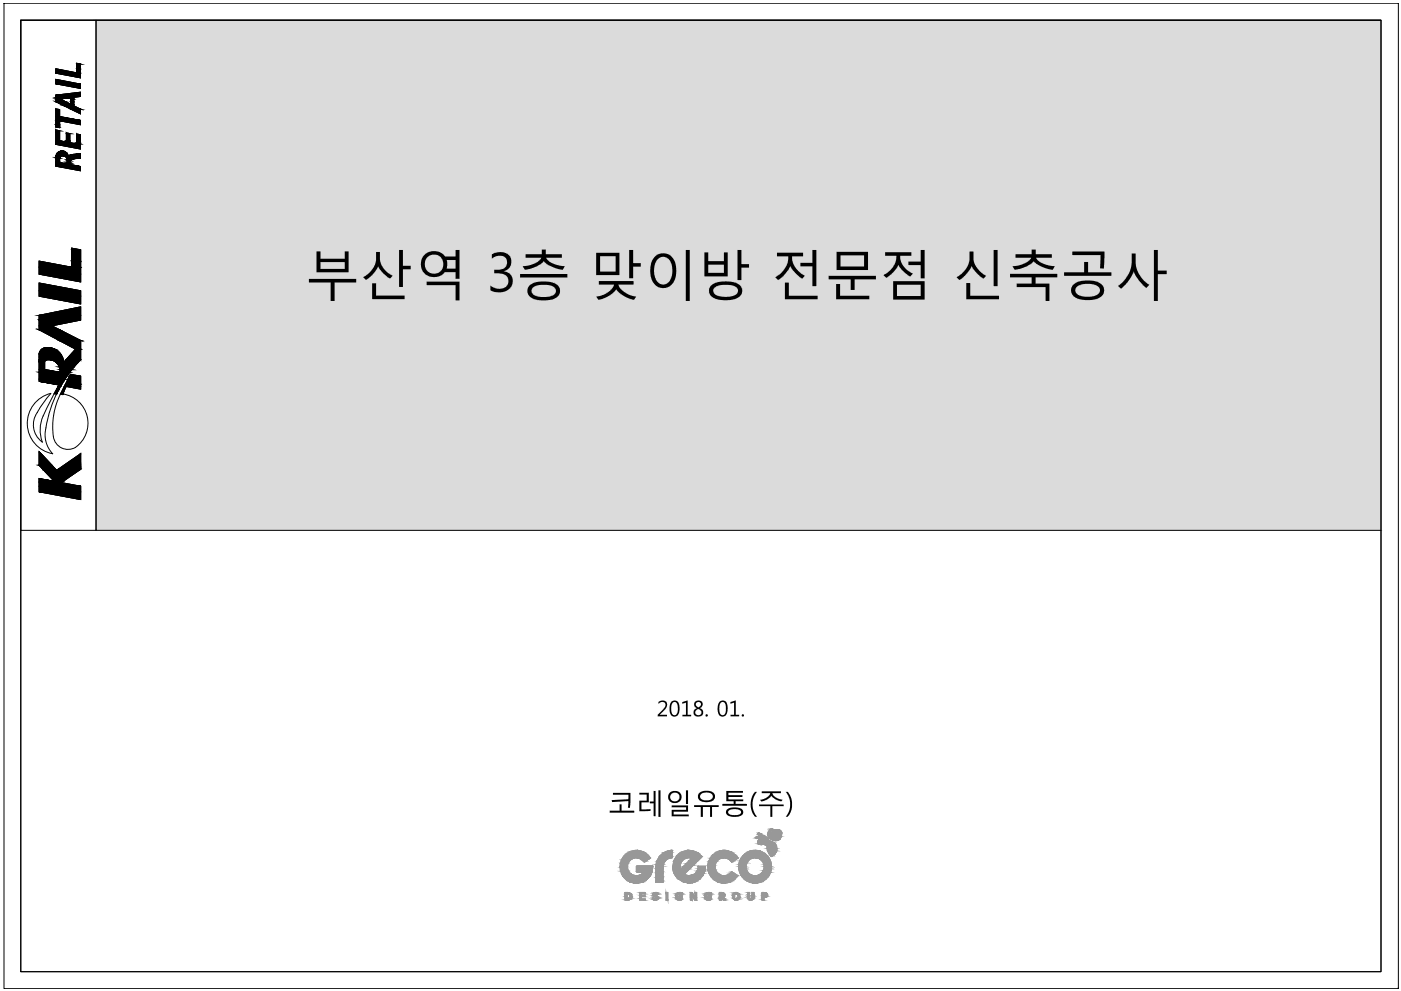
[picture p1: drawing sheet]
<svg xmlns="http://www.w3.org/2000/svg" width="420mm" height="297mm" viewBox="0 0 420 297" stroke-linecap="round" stroke-linejoin="round" font-family="sans-serif">
<!-- layer: SYM -->
<path d="M28.8 6.1v152.9h385.4zM28.8 6.1h385.4v152.9z" fill="#dbdbdb" stroke="#dbdbdb" stroke-width=".3"/>
<g fill="none" stroke="#000" stroke-width=".3">
<path d="M6.2 6.1h22.6v152.9h-22.6zM6.2 6.1h408v285.2h-408zM414.2 6.1h-385.4v152.9h385.4M16.7 32.6l1.2 .3v2l6.2 1.2v1.3l-6.2-1.2v2.1l-1.2-.2zM16.7 20.6l6.3 1.2v-2.8l1.1 .2v4.1l-7.4-1.4zM16.7 38.9l1.2 .3v3l2 .4v-2.8l1 .2v2.8l2.1 .3v-2.9l1.1 .2v4.3l-7.4-1.4zM16.7 23.8l7.4 1.4v1.3l-7.4-1.4zM16.7 28.5l7.4-.9v1.3l-2 .3v2.5l2 1v1.4l-7.4-3.6zM18 29.7l3.2-.4v1.9zM17.8 47.5a1.22 1.22 0 0 1 1.5-.8 1.22 1.22 0 0 1 .9 1.5l-.1 .6M17.9 47.5v1.2l2 .4 .3-.2M20.5 46.7a1.88 1.88 0 0 0-2.1-1.4 1.88 1.88 0 0 0-1.7 1.8v2.7l7.4 1.4v-1.3l-2.8-.5"/>
<path d="M21 49.1l.2 .3M21.1 48.6v.5M21.3 46.4l-.6 .4-.3-.1M21.3 46.4l2.8-.3v1.3l-2.1 .2a.97 .97 0 0 0-1 1M11.7 78.3l9.8 1.8v-5.7l2.7 .5v9.6l-12.5-2.3zM11.7 84.8l12.5 2.4v3.9l-12.5-2.3zM11.7 106v8.3l6 1.1-2.5 4.6a19.9 19.9 0 0 0-3.2 9l.2 1.8 .5 1.7M13.1 104.3l-.8 .5-.6 1.2M13.4 108.4v-.2a2.66 2.66 0 0 1 3.6 .5l.8 1.3 .2 1.6-4.6-.9v-2.2M15 104.3a4.8 4.8 0 0 1 4.1 4.3l3.6-4-11-5.8v-4.3l12.5-2.5v3.9l-8.7 1.8 8.7 4.4v5.7M15 104.3l-1.8 .1M19.8 115.8l-.9 2.3a8.9 8.9 0 0 1 7.3 6.7 8.9 8.9 0 0 1-3.5 9.3"/>
<path d="M19.9 115.8l4.3 .8v-3.8l-3.1-.6-2.9 5.8a20.4 20.4 0 0 0-1.8 14.1 4.4 4.4 0 0 0 6.2 2M24.2 107.8a38 38 0 0 0-10.4 20.4M11.7 135.4l5.3 5.6 7.2-5v4.6l-5.9 4.1 5.9 1.1v3.9l-12.5-2.3v-4l4.6 .9-4.6-4.8zM12.5 132.4l.2 .1M13.8 128.2a8.2 8.2 0 0 0 2 7.8 9.3 9.3 0 0 1-7.6-8.8 9.3 9.3 0 0 1 7-9.3l-1.1 1.4a22.4 22.4 0 0 0-4 7.1 6.3 6.3 0 0 0 2.4 5.9"/>
</g>
<g fill="#000" stroke="#000" stroke-width=".3">
<path d="M23 19l1.1 .2h-1.1zM16.7 32.6l1.2 .3h-1.2zM16.7 37.4h1.2v.7zM16.7 20.6l6.3 1.2h-6.3zM16.7 21.8l7.4 .1zM16.7 38.9l1.2 .3h-1.2zM16.7 23.8l6.9 1.3h-6.9zM16.7 25.1l7.4 .1zM17.9 36.2h6.2v1.2zM19.3 31.7h2.8l2 1zM19.9 39.8l1 .2h-1zM16.7 28.5l7.4-.9v.9z"/>
<path d="M16.7 49.8l7.4 .1zM16.7 43.1l7.4 .2zM18.1 45.3h1zM23 40.2l1.1 .2h-1.1zM23 46.1h1.1zM11.7 78.3l9.8 1.8h-9.8zM21.5 74.4l2.7 .5h-2.7zM11.7 84.8l12.5 2.4h-12.5zM11.7 87.2h12.5v1.6zM11.7 80.1h12.5v2.1zM11.7 94.5l12.5-2.5v2.5zM13.8 104.3h1.2z"/>
<path d="M17 116.7h.7l-.7 1.3zM18.2 118h.7zM19.9 115.8h4.3v.8zM21.1 112.2l3.1 .6h-3.4zM11.7 143.4l.7 .2zM11.7 145.8h12.5v1.6z"/>
<path d="M16.7 32.9v2h1.2zM16.7 32.9h1.2v2z"/>
<path d="M16.7 34.9v1.2h7.4zM16.7 34.9h1.2l6.2 1.2z"/>
<path d="M16.7 36.1l7.4 .1zM16.7 36.1l7.4 .1z"/>
<path d="M16.7 36.2v1.2h1.2zM16.7 36.2h1.2v1.2z"/>
<path d="M16.7 37.4v.7h1.2zM16.7 38.1h1.2v.2z"/>
<path d="M16.7 21.8l7.4 .1zM16.7 21.9h7.4v1.4z"/>
<path d="M16.7 25.1l7.4 .1zM17.3 25.2h6.8v1.3z"/>
<path d="M16.7 28.5v.4h7.4zM16.7 28.5h7.4v.4z"/>
<path d="M16.7 28.9v.3h5.4zM16.7 28.9h7.4l-2 .3z"/>
<path d="M16.7 29.2l5.4 .1zM16.7 29.2l5.4 .1z"/>
<path d="M16.7 29.3v.4h1.3zM16.7 29.3h4.5l-3.2 .4z"/>
<path d="M16.7 29.7v.8h2.9zM16.7 29.7h1.3l1.6 .8z"/>
<path d="M16.7 32.9v2h1.2zM16.7 32.9h1.2v2z"/>
<path d="M16.7 34.9v1.2h7.4zM16.7 34.9h1.2l6.2 1.2z"/>
<path d="M16.7 36.1l7.4 .1zM16.7 36.1l7.4 .1z"/>
<path d="M16.7 36.2v1.2h1.2zM16.7 36.2h1.2v1.2z"/>
<path d="M16.7 37.4v.7h1.2zM16.7 38.1h1.2v.2z"/>
<path d="M16.7 21.8l7.4 .1zM16.7 21.9h7.4v1.4z"/>
<path d="M16.7 25.1l7.4 .1zM17.3 25.2h6.8v1.3z"/>
<path d="M16.7 28.5v.4h7.4zM16.7 28.5h7.4v.4z"/>
<path d="M16.7 28.9v.3h5.4zM16.7 28.9h7.4l-2 .3z"/>
<path d="M16.7 29.2l5.4 .1zM16.7 29.2l5.4 .1z"/>
<path d="M16.7 29.3v.4h1.3zM16.7 29.3h4.5l-3.2 .4z"/>
<path d="M16.7 29.7v.8h2.9zM16.7 29.7h1.3l1.6 .8z"/>
<path d="M16.7 30.5l1.6 .7h2.9zM16.7 30.5h2.9l1.6 .7z"/>
<path d="M16.7 30.5l1.6 .7h2.9zM16.7 30.5h2.9l1.6 .7z"/>
<path d="M18.3 31.2l1 .5h2.8zM18.3 31.2h3.8v.5z"/>
<path d="M19.3 31.7l2 1h2.8zM21.3 32.7h2.8v1.4z"/>
<path d="M18.3 31.2l1 .5h2.8zM18.3 31.2h3.8v.5z"/>
<path d="M19.3 31.7l2 1h2.8zM21.3 32.7h2.8v1.4z"/>
<path d="M21.2 29.3v.4h.9zM21.2 29.3h.9v.4z"/>
<path d="M21.2 29.7v.8h.9zM21.2 29.7h.9v.8z"/>
<path d="M21.2 30.5v.7h.9zM21.2 30.5h.9v.7z"/>
<path d="M21.2 29.3v.4h.9zM21.2 29.3h.9v.4z"/>
<path d="M21.2 29.7v.8h.9zM21.2 29.7h.9v.8z"/>
<path d="M21.2 30.5v.7h.9zM21.2 30.5h.9v.7z"/>
<path d="M23 19.2v1.4h1.1zM23 19.2h1.1v1.4z"/>
<path d="M23 20.6v1.2h1.1zM23 20.6h1.1v1.2z"/>
<path d="M23 19.2v1.4h1.1zM23 19.2h1.1v1.4z"/>
<path d="M23 20.6v1.2h1.1zM23 20.6h1.1v1.2z"/>
<path d="M16.8 47l-.1 .2h1.3zM16.8 47h1.3l-.1 .2z"/>
<path d="M16.7 47.2h1.2zM16.7 47.2h1.3z"/>
<path d="M16.7 47.2v.3h1.2zM16.7 47.2h1.2v.3z"/>
<path d="M16.7 47.5v1h1.2zM16.7 47.5h1.2v1z"/>
<path d="M16.7 48.5l1.3 .1zM16.7 48.5l1.3 .1z"/>
<path d="M16.7 48.6l1.4 .2zM16.7 48.6l1.4 .2z"/>
<path d="M16.7 48.8v.3h3.2zM16.7 48.8l3.2 .3z"/>
<path d="M16.7 49.1h4.4zM16.7 49.1h4.4z"/>
<path d="M16.7 49.1v.2h4.4zM16.7 49.1h4.4v.2z"/>
<path d="M16.7 49.3l4.6 .1zM16.7 49.3l4.6 .1z"/>
<path d="M16.7 49.4v.4h6.9zM16.7 49.4h4.6l2.3 .4z"/>
<path d="M16.7 49.8l7.4 .1zM17.3 49.9h6.8v1.3z"/>
<path d="M16.7 39.2v3h1.2zM16.7 39.2h1.2v3z"/>
<path d="M16.7 42.2v.4h3.2zM16.7 42.2h1.2l2 .4z"/>
<path d="M16.7 42.6v.2h4.2zM16.7 42.6h4.2v.2z"/>
<path d="M16.7 42.8v.3h6.3zM16.7 42.8h4.2l2.1 .3z"/>
<path d="M16.7 43.1l7.4 .2zM16.7 43.3h7.4v1.4z"/>
<path d="M16.8 47l-.1 .2h1.3zM16.8 47h1.3l-.1 .2z"/>
<path d="M16.7 47.2h1.2zM16.7 47.2h1.3z"/>
<path d="M16.7 47.2v.3h1.2zM16.7 47.2h1.2v.3z"/>
<path d="M16.7 47.5v1h1.2zM16.7 47.5h1.2v1z"/>
<path d="M16.7 48.5l1.3 .1zM16.7 48.5l1.3 .1z"/>
<path d="M16.7 48.6l1.4 .2zM16.7 48.6l1.4 .2z"/>
<path d="M16.7 48.8v.3h3.2zM16.7 48.8l3.2 .3z"/>
<path d="M16.7 49.1h4.4zM16.7 49.1h4.4z"/>
<path d="M16.7 49.1v.2h4.4zM16.7 49.1h4.4v.2z"/>
<path d="M16.7 49.3l4.6 .1zM16.7 49.3l4.6 .1z"/>
<path d="M16.7 49.4v.4h6.9zM16.7 49.4h4.6l2.3 .4z"/>
<path d="M16.7 49.8l7.4 .1zM17.3 49.9h6.8v1.3z"/>
<path d="M16.7 39.2v3h1.2zM16.7 39.2h1.2v3z"/>
<path d="M16.7 42.2v.4h3.2zM16.7 42.2h1.2l2 .4z"/>
<path d="M16.7 42.6v.2h4.2zM16.7 42.6h4.2v.2z"/>
<path d="M16.7 42.8v.3h6.3zM16.7 42.8h4.2l2.1 .3z"/>
<path d="M16.7 43.1l7.4 .2zM16.7 43.3h7.4v1.4z"/>
<path d="M16.8 46.7l1.5 .1zM16.8 46.7h1.8z"/>
<path d="M16.8 46.8v.2h1.3zM16.8 46.8h1.5l-.2 .2z"/>
<path d="M16.8 46.7l1.5 .1zM16.8 46.7h1.8z"/>
<path d="M16.8 46.8v.2h1.3zM16.8 46.8h1.5l-.2 .2z"/>
<path d="M17 46.1l-.2 .5h3.6zM17 46.1h3.2l.2 .5z"/>
<path d="M16.8 46.6l3.6 .1zM16.8 46.6l3.6 .1z"/>
<path d="M16.8 46.7h1.8zM16.8 46.7h2.2z"/>
<path d="M17 46.1l-.2 .5h3.6zM17 46.1h3.2l.2 .5z"/>
<path d="M16.8 46.6l3.6 .1zM16.8 46.6l3.6 .1z"/>
<path d="M16.8 46.7h1.8zM16.8 46.7h2.2z"/>
<path d="M17.1 46l-.1 .1h3.2zM17.1 46l3.1 .1z"/>
<path d="M17.1 46l-.1 .1h3.2zM17.1 46l3.1 .1z"/>
<path d="M17.1 46h3l-2.6-.3zM17.5 45.7h2.3l.3 .3z"/>
<path d="M17.1 46h3l-2.6-.3zM17.5 45.7h2.3l.3 .3z"/>
<path d="M17.5 45.6v.1h2.3zM17.5 45.6l2.3 .1z"/>
<path d="M17.5 45.6v.1h2.3zM17.5 45.6l2.3 .1z"/>
<path d="M17.5 45.6h2.2l-1.7-.2zM18 45.4h1.3l.4 .2z"/>
<path d="M17.5 45.6h2.2l-1.7-.2zM18 45.4h1.3l.4 .2z"/>
<path d="M18 45.4h1.3zM18.1 45.3l1.2 .1z"/>
<path d="M18 45.4h1.3zM18.1 45.3l1.2 .1z"/>
<path d="M19 46.7h1.5zM19 46.7h1.5z"/>
<path d="M19 46.7h1.5zM19 46.7h1.5z"/>
<path d="M19.1 46.7h1.4zM19.1 46.7h1.4z"/>
<path d="M19.1 46.7h1.4zM19.1 46.7h1.4z"/>
<path d="M19.2 46.7l1.3 .1zM19.2 46.7l1.3 .1z"/>
<path d="M19.2 46.7l1.3 .1zM19.2 46.7l1.3 .1z"/>
<path d="M19.4 46.8h1.1zM19.4 46.8h1.1z"/>
<path d="M19.4 46.8h1.1zM19.4 46.8h1.1z"/>
<path d="M19.5 46.8l1.2 .1zM19.5 46.8l1.2 .1z"/>
<path d="M19.5 46.8l1.2 .1zM19.5 46.8l1.2 .1z"/>
<path d="M19.5 46.9h4.6zM19.5 46.9h4.6z"/>
<path d="M19.5 46.9h4.6zM19.5 46.9h4.6z"/>
<path d="M19.9 49.1h1.2zM20.1 49.1h1z"/>
<path d="M19.9 49.1h1.2zM20.1 49.1h1z"/>
<path d="M19.9 40v2.2h1zM19.9 40h1v2.2z"/>
<path d="M19.9 42.2v.4h1zM19.9 42.2h1v.4z"/>
<path d="M19.9 40v2.2h1zM19.9 40h1v2.2z"/>
<path d="M19.9 42.2v.4h1zM19.9 42.2h1v.4z"/>
<path d="M19.7 46.9l.3 .3h4.1zM19.7 46.9h4.4v.3z"/>
<path d="M19.7 46.9l.3 .3h4.1zM19.7 46.9h4.4v.3z"/>
<path d="M20 47.2l4.1 .2zM20 47.2l4.1 .2z"/>
<path d="M20 47.2l4.1 .2zM20 47.2l4.1 .2z"/>
<path d="M20 47.4l.1 .2h2.1zM20 47.4h4.1l-1.9 .2z"/>
<path d="M20.1 47.6h1.9zM20.1 47.6h2.1z"/>
<path d="M20.2 48.9l-.1 .2h1zM20.2 48.9h.9v.2z"/>
<path d="M20 47.4l.1 .2h2.1zM20 47.4h4.1l-1.9 .2z"/>
<path d="M20.1 47.6h1.9zM20.1 47.6h2.1z"/>
<path d="M20.2 48.9l-.1 .2h1zM20.2 48.9h.9v.2z"/>
<path d="M20.1 47.6l1.5 .1zM20.1 47.6h1.9z"/>
<path d="M20.1 47.7v.2h1.2zM20.1 47.7h1.5l-.3 .2z"/>
<path d="M20.1 47.6l1.5 .1zM20.1 47.6h1.9z"/>
<path d="M20.1 47.7v.2h1.2zM20.1 47.7h1.5l-.3 .2z"/>
<path d="M20.2 48.3v.3h.9zM20.2 48.3h.9v.3z"/>
<path d="M20.2 48.6v.3h.9zM20.2 48.6h.9v.3z"/>
<path d="M20.2 48.3v.3h.9zM20.2 48.3h.9v.3z"/>
<path d="M20.2 48.6v.3h.9zM20.2 48.6h.9v.3z"/>
<path d="M20.1 47.9l.1 .3h.9zM20.1 47.9h1.2l-.2 .3z"/>
<path d="M20.2 48.2l.9 .1zM20.2 48.2l.9 .1z"/>
<path d="M20.1 47.9l.1 .3h.9zM20.1 47.9h1.2l-.2 .3z"/>
<path d="M20.2 48.2l.9 .1zM20.2 48.2l.9 .1z"/>
<path d="M20.7 46.9h3.4zM20.8 46.8l3.3 .1z"/>
<path d="M20.7 46.9h3.4zM20.8 46.8l3.3 .1z"/>
<path d="M20.8 46.8h3.3l-3-.3zM21.1 46.5h3v.3z"/>
<path d="M20.8 46.8h3.3l-3-.3zM21.1 46.5h3v.3z"/>
<path d="M21.1 46.5h3zM21.3 46.4l2.8 .1z"/>
<path d="M21.1 46.5h3zM21.3 46.4l2.8 .1z"/>
<path d="M21.3 46.4h2.8zM21.5 46.4h2.6z"/>
<path d="M21.3 46.4h2.8zM21.5 46.4h2.6z"/>
<path d="M21.5 46.4h2.6zM21.7 46.3l2.4 .1z"/>
<path d="M21.5 46.4h2.6zM21.7 46.3l2.4 .1z"/>
<path d="M21.7 46.3h2.4l-1.1-.2zM23 46.1h1.1v.2z"/>
<path d="M21.7 46.3h2.4l-1.1-.2zM23 46.1h1.1v.2z"/>
<path d="M23 40.4v2.4h1.1zM23 40.4h1.1v2.4z"/>
<path d="M23 42.8v.3h1.1zM23 42.8h1.1v.3z"/>
<path d="M23 40.4v2.4h1.1zM23 40.4h1.1v2.4z"/>
<path d="M23 42.8v.3h1.1zM23 42.8h1.1v.3z"/>
<path d="M21.5 74.9v3.4h2.7zM21.5 74.9h2.7v3.4z"/>
<path d="M21.5 74.9v3.4h2.7zM21.5 74.9h2.7v3.4z"/>
<path d="M11.7 87.2v1.6h12.5zM11.7 88.8h12.5v2.3z"/>
<path d="M11.7 80.1v2.1h12.5zM11.7 82.2h12.5v2.3z"/>
<path d="M11.7 94.5v1.4h12.5zM11.7 94.5h12.5v1.4z"/>
<path d="M11.7 95.9v1.8h3.8zM11.7 95.9h12.5l-8.7 1.8z"/>
<path d="M11.7 97.7v1.1h6.2zM11.7 97.7h3.8l2.4 1.1z"/>
<path d="M11.7 87.2v1.6h12.5zM11.7 88.8h12.5v2.3z"/>
<path d="M11.7 80.1v2.1h12.5zM11.7 82.2h12.5v2.3z"/>
<path d="M11.7 94.5v1.4h12.5zM11.7 94.5h12.5v1.4z"/>
<path d="M11.7 95.9v1.8h3.8zM11.7 95.9h12.5l-8.7 1.8z"/>
<path d="M11.7 97.7v1.1h6.2zM11.7 97.7h3.8l2.4 1.1z"/>
<path d="M21.5 78.3v1.8h2.7zM21.5 78.3h2.7v1.8z"/>
<path d="M21.5 78.3v1.8h2.7zM21.5 78.3h2.7v1.8z"/>
<path d="M11.9 105.7l-.2 .3h6.4zM11.9 105.7h5.9l.3 .3z"/>
<path d="M11.7 106v.3h6.6zM11.7 106h6.4l.2 .3z"/>
<path d="M11.7 106.3v.7h7zM11.7 106.3h6.6l.4 .7z"/>
<path d="M11.7 107v.8h7.3zM11.7 107h7l.3 .8z"/>
<path d="M11.7 107.8h7.3zM11.7 107.8h7.3z"/>
<path d="M11.7 107.8h2.3zM11.7 107.8h3.1z"/>
<path d="M11.7 107.8l2 .2zM11.7 107.8h2.3z"/>
<path d="M11.7 108v.2h1.8zM11.7 108h2l-.2 .2z"/>
<path d="M11.7 108.2v.3h1.7zM11.7 108.2h1.8l-.1 .3z"/>
<path d="M11.7 108.5v2.2h1.7zM11.7 108.5h1.7v2.2z"/>
<path d="M11.7 110.7v.9h6.3zM11.7 110.7h1.7l4.6 .9z"/>
<path d="M11.7 111.6v2.1h7.8zM11.7 111.6h9.2l-1.4 2.1z"/>
<path d="M11.7 113.7v.6h7.4zM11.7 113.7h7.8l-.4 .6z"/>
<path d="M11.9 105.7l-.2 .3h6.4zM11.9 105.7h5.9l.3 .3z"/>
<path d="M11.7 106v.3h6.6zM11.7 106h6.4l.2 .3z"/>
<path d="M11.7 106.3v.7h7zM11.7 106.3h6.6l.4 .7z"/>
<path d="M11.7 107v.8h7.3zM11.7 107h7l.3 .8z"/>
<path d="M11.7 107.8h7.3zM11.7 107.8h7.3z"/>
<path d="M11.7 107.8h2.3zM11.7 107.8h3.1z"/>
<path d="M11.7 107.8l2 .2zM11.7 107.8h2.3z"/>
<path d="M11.7 108v.2h1.8zM11.7 108h2l-.2 .2z"/>
<path d="M11.7 108.2v.3h1.7zM11.7 108.2h1.8l-.1 .3z"/>
<path d="M11.7 108.5v2.2h1.7zM11.7 108.5h1.7v2.2z"/>
<path d="M11.7 110.7v.9h6.3zM11.7 110.7h1.7l4.6 .9z"/>
<path d="M11.7 111.6v2.1h7.8zM11.7 111.6h9.2l-1.4 2.1z"/>
<path d="M11.7 113.7v.6h7.4zM11.7 113.7h7.8l-.4 .6z"/>
<path d="M11.9 105.5v.2h5.9zM11.9 105.5h5.7l.2 .2z"/>
<path d="M11.9 105.5v.2h5.9zM11.9 105.5h5.7l.2 .2z"/>
<path d="M12.2 105.2l-.3 .3h5.7zM12.2 105.2h5l.4 .3z"/>
<path d="M12.2 105.2l-.3 .3h5.7zM12.2 105.2h5l.4 .3z"/>
<path d="M12.2 105v.2h5zM12.2 105l5 .2z"/>
<path d="M12.2 105v.2h5zM12.2 105l5 .2z"/>
<path d="M12.2 105h4.8l-4.5-.3zM12.5 104.7h4.1l.4 .3z"/>
<path d="M12.2 105h4.8l-4.5-.3zM12.5 104.7h4.1l.4 .3z"/>
<path d="M12.5 104.7h4.1zM12.7 104.6l3.9 .1z"/>
<path d="M12.5 104.7h4.1zM12.7 104.6l3.9 .1z"/>
<path d="M12.7 104.6h3.6l-3.3-.2zM13 104.4h2.8l.5 .2z"/>
<path d="M12.7 104.6h3.6l-3.3-.2zM13 104.4h2.8l.5 .2z"/>
<path d="M13 104.4h2.8zM13.2 104.4h2.6z"/>
<path d="M13 104.4h2.8zM13.2 104.4h2.6z"/>
<path d="M13.2 104.4h2.3zM13.8 104.3l1.7 .1z"/>
<path d="M13.2 104.4h2.3zM13.8 104.3l1.7 .1z"/>
<path d="M14.8 107.8h4.2zM14.8 107.8h4.2z"/>
<path d="M14.8 107.8h4.2zM14.8 107.8h4.2z"/>
<path d="M15.1 107.8l3.9 .1zM15.1 107.8l3.9 .1z"/>
<path d="M15.1 107.8l3.9 .1zM15.1 107.8l3.9 .1z"/>
<path d="M15.6 107.9l.7 .3h2.8zM15.6 107.9h3.4l.1 .3z"/>
<path d="M15.6 107.9l.7 .3h2.8zM15.6 107.9h3.4l.1 .3z"/>
<path d="M16.3 108.2l.4 .3h2.4zM16.3 108.2h2.8v.3z"/>
<path d="M16.3 108.2l.4 .3h2.4zM16.3 108.2h2.8v.3z"/>
<path d="M16.7 108.5l2.4 .1zM16.7 108.5l2.4 .1z"/>
<path d="M16.7 108.5l2.4 .1zM16.7 108.5l2.4 .1z"/>
<path d="M16.8 108.6l6.5 .1zM16.8 108.6h6.7z"/>
<path d="M16.8 108.6l6.5 .1zM16.8 108.6h6.7z"/>
<path d="M17.5 115.8l-.5 .9h.7zM17.5 115.8h.7l-.5 .9z"/>
<path d="M17 116.7l-.7 1.3h.7zM16.3 118h.7z"/>
<path d="M17.5 115.8l-.5 .9h.7zM17.5 115.8h.7l-.5 .9z"/>
<path d="M17 116.7l-.7 1.3h.7zM16.3 118h.7z"/>
<path d="M16.9 108.7l.6 .6h5.3zM16.9 108.7h6.4l-.5 .6z"/>
<path d="M17.7 115.4l-.2 .4h.7zM17.7 115.4h.7l-.2 .4z"/>
<path d="M16.9 108.7l.6 .6h5.3zM16.9 108.7h6.4l-.5 .6z"/>
<path d="M17.7 115.4l-.2 .4h.7zM17.7 115.4h.7l-.2 .4z"/>
<path d="M17.5 109.3l.1 .3h4.9zM17.5 109.3h5.3l-.3 .3z"/>
<path d="M17.5 109.3l.1 .3h4.9zM17.5 109.3h5.3l-.3 .3z"/>
<path d="M11.7 114.3l6.7 1.1zM11.7 114.3h7.4l-.7 1.1z"/>
<path d="M11.7 114.3l6.7 1.1zM11.7 114.3h7.4l-.7 1.1z"/>
<path d="M11.7 98.8l6.1 3.3h6.4zM11.7 98.8h6.2l6.3 3.3z"/>
<path d="M11.7 98.8l6.1 3.3h6.4zM11.7 98.8h6.2l6.3 3.3z"/>
<path d="M17.6 109.6l.2 .4h4.4zM17.6 109.6h4.9l-.3 .4z"/>
<path d="M17.6 109.6l.2 .4h4.4zM17.6 109.6h4.9l-.3 .4z"/>
<path d="M17.8 110l.2 .8h3.6zM17.8 110h4.4l-.6 .8z"/>
<path d="M17.8 110l.2 .8h3.6zM17.8 110h4.4l-.6 .8z"/>
<path d="M18.8 116.9l-.6 1.1h.7zM18.8 116.9h.5l-.4 1.1z"/>
<path d="M18.2 118h.7zM18.2 118h.7z"/>
<path d="M18.2 118.1h.7zM18.2 118.1h.7z"/>
<path d="M18.8 116.9l-.6 1.1h.7zM18.8 116.9h.5l-.4 1.1z"/>
<path d="M18.2 118h.7zM18.2 118h.7z"/>
<path d="M18.2 118.1h.7zM18.2 118.1h.7z"/>
<path d="M19.3 115.8l-.5 1.1h.5zM19.3 115.8h.6l-.6 1.1z"/>
<path d="M19.3 115.8l-.5 1.1h.5zM19.3 115.8h.6l-.6 1.1z"/>
<path d="M19.2 108.5l-.1 .1h4.4zM19.2 108.5h4.4z"/>
<path d="M19.2 108.5l-.1 .1h4.4zM19.2 108.5h4.4z"/>
<path d="M19.8 107.8l-.6 .7h4.4zM19.8 107.8h4.4l-.6 .7z"/>
<path d="M19.8 107.8l-.6 .7h4.4zM19.8 107.8h4.4l-.6 .7z"/>
<path d="M19.7 115.1l-.4 .7h4.9zM19.7 115.1h4.5v.7z"/>
<path d="M19.7 115.1l-.4 .7h4.9zM19.7 115.1h4.5v.7z"/>
<path d="M20.8 112.8l-1.1 2.3h4.5zM20.8 112.8h3.4v2.3z"/>
<path d="M20.8 112.8l-1.1 2.3h4.5zM20.8 112.8h3.4v2.3z"/>
<path d="M22.7 104.6l-2.9 3.2h4.4zM22.7 104.6h1.5v3.2z"/>
<path d="M22.7 104.6l-2.9 3.2h4.4zM22.7 104.6h1.5v3.2z"/>
<path d="M18 111.6h2.9zM18 111.6h2.9zM18 110.8v.8h2.9zM18 110.8h3.6l-.7 .8z"/>
<path d="M18 111.6h2.9zM18 111.6h2.9zM18 110.8v.8h2.9zM18 110.8h3.6l-.7 .8z"/>
<path d="M17.8 102.1l4.9 2.5h1.5zM17.8 102.1h6.4v2.5z"/>
<path d="M17.8 102.1l4.9 2.5h1.5zM17.8 102.1h6.4v2.5z"/>
<path d="M11.7 135.4v4.1h3.9zM11.7 135.4l3.9 4.1z"/>
<path d="M11.7 135.4v4.1h3.9zM11.7 135.4l3.9 4.1z"/>
<path d="M11.7 143.6v.7h4.6zM11.7 143.6l4.6 .7z"/>
<path d="M11.7 144.3v.4h6.6zM11.7 144.3h7.2l-.6 .4z"/>
<path d="M11.7 144.7v1.1h12.5zM11.7 144.7h6.6l5.9 1.1z"/>
<path d="M11.7 145.8v1.6h12.5zM11.7 147.4h12.5v2.3z"/>
<path d="M11.7 143.6v.7h4.6zM11.7 143.6l4.6 .7z"/>
<path d="M11.7 144.3v.4h6.6zM11.7 144.3h7.2l-.6 .4z"/>
<path d="M11.7 144.7v1.1h12.5zM11.7 144.7h6.6l5.9 1.1z"/>
<path d="M11.7 145.8v1.6h12.5zM11.7 147.4h12.5v2.3z"/>
<path d="M11.7 139.5l1.4 1.5h3.9zM11.7 139.5h3.9l1.4 1.5z"/>
<path d="M11.7 139.5l1.4 1.5h3.9zM11.7 139.5h3.9l1.4 1.5z"/>
<path d="M13.1 141l3.2 3.3h2.6zM13.1 141h10.6l-4.8 3.3z"/>
<path d="M13.1 141l3.2 3.3h2.6zM13.1 141h10.6l-4.8 3.3z"/>
<path d="M17 141h6.7l-6.2-.4zM17.5 140.6h6.7l-.5 .4z"/>
<path d="M17 141h6.7l-6.2-.4zM17.5 140.6h6.7l-.5 .4z"/>
<path d="M17.5 140.6h6.7l-.1-4.5zM24.1 136.1l.1 4.5z"/>
<path d="M17.5 140.6h6.7l-.1-4.5zM24.1 136.1l.1 4.5z"/>
</g>
<!-- layer: TB-TITLE -->
<g fill="#000">
<path d="M147.5 76.2l1.9-.6 2.2 .2a2.88 2.88 0 0 1 1.8 3 2.88 2.88 0 0 1-2.4 2.5 3.1 3.1 0 0 1 2.8 3.3 3.1 3.1 0 0 1-3.2 2.9l-1.8 .1-1.6-.5-.1-.1v-1.4l.9 .6 1.3 .3a2.4 2.4 0 0 0 2.7-.9 2.4 2.4 0 0 0-.1-2.8l-1.3-.8-2.4-.1v-1h1.3a2.18 2.18 0 0 0 2.5-2.6 2.18 2.18 0 0 0-3.2-1.5l-1.3 .7zM197.5 210.4l.6-.3 .9-.1 .9 .5 .2 .6-.2 .9-2.1 2.2h2.2v.5h-2.8v-.5l2-1.9 .4-.8-.3-.9-1-.2-.8 .5zM204.6 210.4l1.6-.5v4.3h1.1v.5h-2.6v-.5h1v-3.6l-1.1 .3zM219 210.4l1.7-.5v4.3h1v.5h-2.6v-.5h1v-3.6l-1.1 .3zM226.3 237.4h.7l-1.1 2-.2 2.3 .5 1.8 .8 1.3h-.6l-.5-.6-.8-2.3 .3-2.6zM235.6 237.4h.6l.5 .6 .6 1.4 .2 1.1-.2 2.4-1.1 1.9h-.6l1.1-1.8 .3-2.6-.6-1.9z"/>
<path d="M188.7 74.9h1.2v4h2.3v1h-2.3v3.5h-1.2zM178.8 75.8h7v6.7h-7zM180 76.8v4.6h4.6v-4.6zM179.6 84.2h10.4v1.1h-4.6l.6 1.2 1.2 1 1.7 1 1.9 .4-.7 1-1.5-.4-2.4-1.4-1.4-1.4-1.1 1.3-2.4 1.4-1.8 .5-.7-1 2.2-.6 1.8-1.1a3.1 3.1 0 0 0 1.4-1.9h-4.6z"/>
<path d="M321.6 75.4h9.6l-.2 5.1-1.1-.1 .1-3.9h-8.4zM319.1 81.6h6v-3.1h1.2v3.1h7v1.1h-14.2zM321.8 85.4l1.1-.8 2.1-.5h2.5l2 .6a2.56 2.56 0 0 1 1.6 2.7 2.56 2.56 0 0 1-2.3 2.2l-3.2 .4-2.6-.6a2.43 2.43 0 0 1-1.2-4zM323 85.9a1.65 1.65 0 0 0-.4 1.8 1.65 1.65 0 0 0 1.6 1l1.2 .2h2.2a1.99 1.99 0 0 0 2.1-2.5l-.8-.8-1.9-.5-2.5 .1z"/>
<path d="M94.9 75.4h1.2v2.2h7.3v-2.2h1.1v6.2h-9.6zM96.1 78.6v2h7.3v-2zM92.6 83.6h14.2v1.1h-6.5v5.5h-1.1v-5.5h-6.6z"/>
<path d="M119.7 74.9h1.1v4.8h2.4v1h-2.4v5.3h-1.1zM112.8 75.5h1.1l.1 2.9 .8 1.8 1.6 1.7 1.4 .7-.8 .9-2.1-1.6-1.5-2.1-1.4 2.2-2 1.7-.3 .2-.8-.8 1.9-1.3 1.5-2.2 .5-1.6zM111.6 84.9h1.2v3.7h8.5v1.1h-9.7z"/>
<path d="M127.3 76.4l1.6-1 1.6-.1 1.8 .5 1.2 1.1h3.1v-2h1.2v8.7h-1.2v-2h-3.2l-1.1 .9-1.9 .6-1.8-.3-1.1-.7-1-1.3-.3-1.4 .2-1.6zM127.3 79.2a2.86 2.86 0 0 0 5.7 0 2.86 2.86 0 0 0-5.7 0zM134 77.9l.1 1.8-.2 .8h2.7v-2.6zM127.9 84.4h9.9v5.6h-1.2v-4.5h-8.7z"/>
<path d="M157.6 76.2h4.9v-1.4h1.2v1.4h4.8v1.1h-4.7l.6 .8 1.2 .8 2.1 .7 1.7 .2-.6 1.1-.6-.1-3-1-1.7-1.1a.34 .34 0 0 0-.4-.3 .34 .34 0 0 0-.3 .3l-2.7 1.5-2.7 .7-.7-1.1 1.6-.2 2.2-.7 1.1-.7 .8-.9h-4.8zM156 82.1h14.2v1.1h-14.2zM158.7 85.7l1.2-.8 1.8-.5h2.7l2.2 .6a2.47 2.47 0 0 1 1.3 2.8 2.47 2.47 0 0 1-2.3 1.9l-3.3 .3-2.5-.5a2.45 2.45 0 0 1-1.1-3.8zM159.9 86.1a1.63 1.63 0 0 0-.3 1.8 1.63 1.63 0 0 0 1.6 1h3.3a1.88 1.88 0 0 0 2.1-2.4l-.1-.1a5.9 5.9 0 0 0-5.3-.8z"/>
<path d="M205.7 74.9h1.2v15.3h-1.2zM196.3 77h.1a3.8 3.8 0 0 1 4.2-.7 3.8 3.8 0 0 1 2.1 3.7v2.7l-.8 2.1-1.6 1.3-1.7 .2a4.6 4.6 0 0 1-3.6-5.2l.3-2.3zM197.4 77.5l-.9 1.3-.3 1.5v2l.5 1.4a2.44 2.44 0 0 0 2.6 1.5 2.44 2.44 0 0 0 2.1-2.2l.2-2.2-.4-2.1a2.38 2.38 0 0 0-3.8-1.2z"/>
<path d="M221.2 74.9h1.1v4.3h2.3v1h-2.3v3.7h-1.1zM211.3 75.6h1.1v2.7h4.7v-2.7h1.1v7.2h-6.9zM212.4 79.3v2.5h4.7v-2.5zM213.1 85.8l1.2-.9 2.2-.5h2.2l2.2 .5a2.47 2.47 0 0 1 1.7 2.6 2.47 2.47 0 0 1-2.2 2.2l-3.3 .3-1.6-.2-1.3-.4a2.3 2.3 0 0 1-1.1-3.6zM214.3 86.2a1.58 1.58 0 0 0-.2 1.8 1.58 1.58 0 0 0 1.6 .8l1.5 .2 2.1-.2a1.66 1.66 0 0 0 1.7-.8 1.66 1.66 0 0 0-.1-1.9l-1.6-.6-2.6-.1-1.6 .3z"/>
<path d="M243.6 74.9h1.2v10.9h-1.2v-6h-3.6v-1h3.6zM233 75.7h7.8v1.1h-3.3l.1 1.4 .8 1.7 1.3 1.6 1.7 1.2-.8 .8-2.2-1.8-1.4-1.9-1.3 2-1.8 1.8-.5 .3-.9-.8 1.6-1.1 1.2-1.3 .8-1.7 .3-1.3v-.9h-3.4zM235.4 84.7h1.2v3.9h8.6v1.1h-9.8z"/>
<path d="M250.9 75.5h9.4v5.4h-9.4zM252.1 76.5v3.4h7v-3.4zM248.5 82.7h14.2v1h-6.4v3.2h-1.2v-3.2h-6.6zM250.8 85.1h1.1v3.5h8.8v1.1h-9.9z"/>
<path d="M272.4 78.4h3.7v-3.5h1.2v8.5h-1.2v-3.9h-3.7zM265.4 75.6h7.9v1.1h-3.3v.8l.5 1.5 .9 1.3 .8 .8 1.6 .9-.8 .9-.4-.2-1.6-1.3-1.6-2-1.5 2.1-2.1 1.8-.9-.8 1.7-1.1 1.2-1.3 .9-1.9 .1-1.5h-3.4zM267.9 84.3h9.4v5.5h-9.4zM269 85.3v3.4h7.1v-3.4z"/>
<path d="M298 74.9h1.2v10.9h-1.2zM290.8 75.4h1.1v2.4l.6 1.7 1.3 1.8 2 1.4-.8 .8-2.1-1.6-1.5-2.1-1.2 1.9-1.7 1.7-.8 .5-.8-.8 1.4-.9 1.8-2.2 .6-1.8zM289.8 84.8h1.2v3.8h8.6v1.1h-9.8z"/>
<path d="M304.6 76.2h4.8v-1.4h1.2v1.4h4.8v1.1h-4.7l.5 .7 1.4 .9 2 .7 1.7 .2-.6 1.1-.6-.1-2.8-.9-1.9-1.2a.4 .4 0 0 0-.4-.4 .4 .4 0 0 0-.4 .4l-2.6 1.5-2.7 .7-.7-1.1 1.7-.2 2.1-.7 1.3-.8 .6-.8h-4.7zM302.9 82.1h14.2v1h-6.5v1.9h4.1v5.2h-1.1v-4.1h-8.7v-1.1h4.5v-1.9h-6.5z"/>
<path d="M346 74.9h1.2v6.2h2.7v1.1h-2.7v8h-1.2zM339.4 76h1.2v3.5l.9 2.5 1.5 2 1.6 1.4-.8 .9-2.3-2.3-1.5-2.7-1.2 2.4-2 2.3-.6 .5-.9-.8 1.9-1.7 1.7-2.7 .5-2.1z"/>
<path d="M201.3 210.5l.5-.4 .8-.1 .5 .2 .5 .7 .2 1.1-.1 1.4-.4 .9-.4 .4h-1.3l-.7-1-.1-1.9zM201.8 210.6l-.4 .9v1.8l.4 .9 .7 .2 .4-.3 .3-.7v-2l-.5-.9-.5-.1z"/>
<path d="M208.4 210.4l.5-.3 .9-.1 .9 .6v.9l-.8 .8 .4 .2 .6 .7-.1 .8-.6 .6-1.3 .2-.8-.7-.1-1 1-.8-.8-.9zM208.7 211.2a.79 .79 0 0 0 1.5 0 .79 .79 0 0 0-1.5 0zM208.5 213.5a.98 .98 0 0 0 1.9 0 .98 .98 0 0 0-1.9 0z"/>
<path d="M215.7 210.4l.7-.4h.8l.5 .3 .4 .7 .1 1.2-.1 1.5-.4 .6-.6 .5-1.2-.3-.5-.8-.2-1.9zM216.2 210.6l-.5 1.1 .1 1.7 .4 .8 .6 .2 .6-.3 .2-.5v-2.1l-.4-1-.6-.1z"/>
<path d="M183.8 237.7h5.3l-.2 4.4h-.6l.1-2-4.8 .3-.2-.6 5-.2 .1-1.4h-4.7zM182.9 243h2.9v-1.9h.6v1.9h3.8v.6h-7.3z"/>
<path d="M197.5 236.9h.6v8h-.6zM196 237.1h.6v7.5h-.6v-3.8h-1.1v-.6h1.1zM191.7 237.6h2.9v2.9h-2.2v2.1l2.7-.1v.5l-3.4 .2v-3.2h2.2v-1.8h-2.2z"/>
<path d="M205.7 236.9h.6v4.1h-.6zM200.8 237.6l1.2-.5h1l.8 .4 .6 1.1-.1 .9-.3 .6-1.2 .6h-1l-.8-.4-.6-1.1v-.8zM201 238.9a1.4 1.4 0 0 0 2.8 0 1.4 1.4 0 0 0-2.8 0zM201.4 241.4h4.9v1.9h-4.3v.8h4.6v.6h-5.2v-2h4.4v-.7h-4.4z"/>
<path d="M209.7 237.7l1.6-.7 1.8 .2 1.2 .8v1.3l-.4 .6-.8 .4-.9 .2-1.7-.2-.7-.4-.4-.7v-.9zM210.4 237.9l-.5 .7a1.87 1.87 0 0 0 2.6 1.3l.8-.3 .4-.5v-.8l-.3-.4-1.3-.4zM208.2 241.3h7.3v.6h-2v3h-.5v-3h-2.2v3h-.6v-3h-2z"/>
<path d="M217.8 237.1h5v.5h-4.3v.7h4.1v.6h-4.1v.7h4.4v.6h-2.3v.8h3.4v.5h-7.4v-.5h3.4v-.8h-2.2zM218 242.7l1.3-.6h2.2l1.1 .6 .3 1.1-.3 .5-1 .4-2.4 .1-.9-.4-.5-.5-.1-.5zM218.8 242.8l-.4 .4v.5l.9 .6 2.3-.1 .7-.7-.4-.7-.8-.2z"/>
<path d="M228.4 237.2h5.8v.5l-2.5 .2 .3 .6 .7 .6 2 .6-.4 .5-1-.3-1.3-.7-.7-.7-1.1 1.1-1.9 .6-.4-.5 2-.6 .8-.7 .3-.6-2.6-.1zM227.6 241.1h7.4v.5h-3.4v3.3h-.6v-3.3h-3.4z"/>
<circle cx="211.9" cy="214.4" r=".34"/>
<circle cx="222.8" cy="214.4" r=".35"/>
</g>
<!-- layer: FORM -->
<path d="M1.2 1h418.2v295.3h-418.2z" fill="none" stroke="#000" stroke-width=".3"/>
<g fill="none" stroke="#989898" stroke-width=".3">
<path d="M195.8 259.7h.1M195.8 259.7h-4.9v1.7h2.2a2.72 2.72 0 0 1-4.1 .4 2.72 2.72 0 0 1 .1-4.1 2.72 2.72 0 0 1 4.1 .7l1.8-1.2a4.9 4.9 0 0 0-6.6-1.7 4.9 4.9 0 0 0-1.9 6.6 4.9 4.9 0 0 0 6.5 2.2M195.8 259.7l-.2 1.5-.6 1.3M198.1 256.3l1.6-1.1 1.9-.4v2.3a2.86 2.86 0 0 0-2.7 3.4v3.9h-2.2a22.7 22.7 0 0 1 .3-6.5zM198.9 259.8h.1M203 256.5a5 5 0 0 1 7.6 .3l-5.4 5.3a2.69 2.69 0 0 0 2.8 0 2.69 2.69 0 0 0 1.4-2.5h2.2a4.9 4.9 0 0 1-6.7 4.8 4.9 4.9 0 0 1-1.9-7.9zM204.7 257.9l.8-.6 1-.2 .9 .1-3.3 3.4-.1-1 .2-.9zM213.7 256.3a4.9 4.9 0 0 1 7.7 .9l-1.9 1.2a2.71 2.71 0 0 0-4.1-.7 2.71 2.71 0 0 0-.1 4.1 2.71 2.71 0 0 0 4.1-.5l1.9 1.2a4.9 4.9 0 0 1-7.3 1.1 4.9 4.9 0 0 1-.3-7.3zM226.8 250.9h.1M226.8 250.9v.4h.4M227.2 251.3h.1M227.2 251.3l.7-.2-.5 .8-.1 1 .8 .3 1.1-.3 .7 .5 .2 1.4 .8 1.3"/>
<path d="M227.6 250.3l-.3-.3 .3-.3 .5 .2 .4 .7 .8-.1 .5 .4 .1 .6 .6 .1 .4 .5a2.3 2.3 0 0 1 2.1 1.7 2.3 2.3 0 0 1-1 2.5M227.6 250.3h.1M227.6 250.3l.8 .4-.4 .3-.7-.3-.5 .2M230.9 256.1h.1M230.9 256.1l.4 .7 .7-.5M231 248.6h1l-1.1 .8-.6 1.1 .1-1zM231.3 249.5l.9-.6 1-.2 .9 .2a1.88 1.88 0 0 1-.1 2.5 1.88 1.88 0 0 1-2.5 .2l-1.3-.4 .4-.9zM232 256.3h.1M233.9 251.5h.1M187.5 267.5a1.57 1.57 0 0 1 2 1.1 1.47 1.47 0 0 1-2 1.2zM188 267.9l.8 .2 .2 .5-.2 .6-.6 .2a.97 .97 0 0 1-.2-1.2zM191.9 267.5h1.6v.4h-1.1v.5h1.1v.4h-1.1v.6h1.1v.4h-1.6z"/>
<path d="M193 264.3h.1M195 262.5l-1 1.2-1 .6M195 262.5h.1M195.8 269.6h.1M195.8 269.1h.1M195.8 269.1v.5M197.3 268.1h-.1a.5 .5 0 0 0-.8 .1l.9 .5 .1 .8-.5 .3-1.1-.2M197.3 268.1h.1M197.3 268.1v-.4l-1-.2a.8 .8 0 0 0-.4 1 .8 .8 0 0 0 .9 .5v.4h-.7l-.3-.3M199.7 267.5h.6v2.3h-.6zM202.9 267.8a1.61 1.61 0 0 1 1.8-.1l-.1 .5-1-.3-.5 .7 .2 .6 .5 .3 .3-.1v-.5h-.5v-.4h1.1v1.1a1.66 1.66 0 0 1-1.8-.1l-.3-.3 .1-1zM204.6 268.2h.1"/>
<path d="M207 267.5h.7l.7 1.5v-1.5h.5v2.3h-.6l-.8-1.5v1.5h-.5zM211.6 267.8l.4-.3 1.3 .2v.5l-1.1-.3-.4 .7 .2 .6 .5 .3 .3-.1v-.5h-.5v-.4h1.1v1.1a1.79 1.79 0 0 1-1.8-.1l-.3-.3v-1zM213.3 268.2h.1M215.7 267.5a1.5 1.5 0 0 1 1.7 .4v.6l-.4 .4 .6 .9h-.6l-.5-.8h-.2v.8h-.6zM216.3 267.9l.5 .1 .1 .4-.6 .2zM219.9 267.8l.4-.2h.9l.4 .2 .2 .4v.9l-.2 .4-.4 .2h-.9l-.4-.2-.2-.4v-.9zM220.3 268.1h.9l.1 .9-.3 .4-.7-.2zM224.2 267.5h.5v1.6l.2 .3 .7-.3v-1.6h.5v1.1a.98 .98 0 0 1-.9 1.2 .98 .98 0 0 1-1-1.2zM225.1 269.8h.1M228.5 267.5a1.38 1.38 0 0 1 1.6 .4l-.1 .9-1 .2v.8h-.5zM229 267.9l.6 .1-.1 .5-.5 .1z"/>
<circle cx="226.4" cy="259.8" r="2.69"/>
<circle cx="226.4" cy="259.8" r="4.9"/>
</g>
<g fill="#989898" stroke="#989898" stroke-width=".3">
<path d="M196.1 267.6h1z"/>
<path d="M197.1 268.1h.2z"/>
<path d="M195.8 269.7h1.3z"/>
<path d="M204.4 268.1l.2 .1z"/>
<path d="M204.4 268.1h.3z"/>
<path d="M203 269.6h1.6z"/>
<path d="M213.1 268.1l.2 .1z"/>
<path d="M213.1 268.1h.2z"/>
<path d="M211.7 269.6h1.6z"/>
<path d="M216.5 268.6h.9z"/>
<path d="M220.5 267.5h.6z"/>
<path d="M220.3 269.7h1.1z"/>
<path d="M224.6 269.7h1.1z"/>
<path d="M216.7 254.9h1.1z"/>
<path d="M219.4 258.3h.2z"/>
<path d="M218.3 262.3h2.6z"/>
<path d="M187.7 263.6h6.3z"/>
<path d="M188.9 264.3h3.9z"/>
<path d="M196.7 264.4h2.2z"/>
<path d="M216.4 264.7h1.3z"/>
<path d="M190.6 264.8h.3z"/>
<path d="M190.6 264.8h.5z"/>
<path d="M225.6 254.9h1.7z"/>
<path d="M206.6 264.7h.6z"/>
<path d="M225.6 264.7h1.7z"/>
<path d="M232.8 248.7h.8z"/>
<path d="M230.2 251.2h3.9z"/>
<path d="M231.7 251.8h1.8z"/>
<path d="M231.2 248.5h.5z"/>
<path d="M227.5 249.7h.2z"/>
<path d="M227.6 250.3h.9z"/>
<path d="M228.7 250.5h.6z"/>
<path d="M227.1 250.7h.6z"/>
<path d="M226.8 251.3h.4z"/>
<path d="M227.3 252.9h5.2z"/>
<path d="M231.2 256.5h.4z"/>
<path d="M187.5 267.5h.7zM187.5 267.5h.7z"/>
<path d="M187.5 267.5h1.2zM187.5 267.5h1.2zM187.5 267.5h1.2zM187.5 267.5h1.2z"/>
<path d="M187.5 267.5v.3h1.7zM187.5 267.5h1.2l.5 .3z"/>
<path d="M187.5 267.8l1.8 .1zM187.5 267.8l1.8 .1z"/>
<path d="M187.5 267.9l.5 .1zM187.5 267.9l.5 .1z"/>
<path d="M187.5 268l.5 .1zM187.5 268l.5 .1z"/>
<path d="M188.4 267.9l1.1 .2zM188.4 267.9h.9l.2 .2z"/>
<path d="M188.8 268.1l.7 .1zM188.8 268.1l.7 .1z"/>
<path d="M187.5 268.1v.3h.5zM187.5 268.1h.5v.3z"/>
<path d="M188.8 268.2l.2 .4h.5zM188.8 268.2h.7v.4z"/>
<path d="M187.5 268.4v.3h.5zM187.5 268.4h.5v.3z"/>
<path d="M187.5 268.7v.2h.5zM187.5 268.7h.5v.2z"/>
<path d="M189 268.6l-.1 .4h.6zM189 268.6h.5v.4z"/>
<path d="M188.9 269l.5 .2zM188.9 269h.6z"/>
<path d="M187.5 268.9v.4h.5zM187.5 268.9h.5v.4z"/>
<path d="M188.4 269.4h.9l-.4-.2zM188.9 269.2h.5l-.1 .2z"/>
<path d="M188.1 269.4h1.1zM188.4 269.4h.9z"/>
<path d="M187.5 269.3l.5 .1zM187.5 269.3l.5 .1z"/>
<path d="M187.5 269.4l1.7 .1zM187.5 269.4h1.7z"/>
<path d="M187.5 269.5h1.6zM187.5 269.5h1.7z"/>
<path d="M187.5 269.5v.2h1.2zM187.5 269.5h1.6l-.4 .2z"/>
<path d="M187.5 269.7l.8 .1zM187.5 269.7h1.2z"/>
<path d="M187.5 269.8h.6zM187.5 269.8h.8z"/>
<path d="M191.9 267.5v.4h1.6zM191.9 267.5h1.6v.4z"/>
<path d="M191.9 267.9v.5h.5zM191.9 267.9h.5v.5z"/>
<path d="M191.9 268.4v.4h1.6zM191.9 268.4h1.6v.4z"/>
<path d="M191.9 268.8v.6h.5zM191.9 268.8h.5v.6z"/>
<path d="M191.9 269.4v.4h1.6zM191.9 269.4h1.6v.4z"/>
<path d="M196.1 267.6h1.1zM196.1 267.6h1.1z"/>
<path d="M195.9 267.7h1.4zM196.1 267.6l1.2 .1z"/>
<path d="M195.8 267.8h1.5zM195.9 267.7l1.4 .1z"/>
<path d="M195.8 267.8l1.5 .1zM195.8 267.8l1.5 .1z"/>
<path d="M196.4 267.9l.9 .1zM196.4 267.9l.9 .1z"/>
<path d="M195.8 267.9l.6 .1zM195.8 267.9l.6 .1z"/>
<path d="M196.9 268l.4 .1zM196.9 268l.4 .1z"/>
<path d="M197.1 268.1h.2zM197.2 268.1h.1z"/>
<path d="M195.8 268v.2h.5zM195.8 268h.6l-.1 .2z"/>
<path d="M195.8 268.2h.6zM195.8 268.2h.6z"/>
<path d="M195.8 268.2l.8 .2zM195.8 268.2l.8 .2z"/>
<path d="M195.8 268.4l.1 .1h1zM195.8 268.4l1.1 .1z"/>
<path d="M195.9 268.5l1.2 .1zM195.9 268.5l1.2 .1z"/>
<path d="M196.1 268.6l1.2 .3zM196.1 268.6h1l.2 .3z"/>
<path d="M196.6 268.9l.8 .1zM196.6 268.9l.8 .1z"/>
<path d="M196.9 269l.6 .2zM196.9 269l.6 .2z"/>
<path d="M195.8 269.2h.2zM195.8 269.2h.2z"/>
<path d="M196.9 269.2v.1h.5zM196.9 269.2h.6l-.1 .1z"/>
<path d="M195.8 269.2l.3 .1zM195.8 269.2l.3 .1z"/>
<path d="M196.2 269.4h1.2zM196.9 269.3h.5z"/>
<path d="M195.8 269.3l.4 .1zM195.8 269.3l.4 .1z"/>
<path d="M195.8 269.4v.1h1.5zM195.8 269.4h1.6l-.1 .1z"/>
<path d="M195.8 269.5l1.5 .1zM195.8 269.5h1.5z"/>
<path d="M195.8 269.6l1.3 .1zM195.8 269.6h1.5z"/>
<path d="M195.8 269.7l1.1 .1zM196.2 269.8h.7z"/>
<path d="M199.7 267.5v2.3h.6zM199.7 267.5h.6v2.3z"/>
<path d="M203.2 267.6h1.3l-.6-.1zM203.2 267.6h1.3zM203.2 267.6h1.3z"/>
<path d="M203.1 267.7h1.6zM203.2 267.6l1.5 .1z"/>
<path d="M203 267.8h1.7zM203.1 267.7l1.6 .1z"/>
<path d="M203 267.8v.1h1.7zM203 267.8l1.7 .1z"/>
<path d="M203.7 267.9l1 .1zM203.7 267.9l1 .1z"/>
<path d="M202.8 268h.8zM203 267.9h.7z"/>
<path d="M204.3 268l.4 .1zM204.3 268l.4 .1z"/>
<path d="M202.8 268l-.1 .2h.5zM202.8 268h.8l-.4 .2z"/>
<path d="M202.6 268.3h.6zM202.7 268.2l.5 .1z"/>
<path d="M202.6 268.3v.2h.5zM202.6 268.3h.6l-.1 .2z"/>
<path d="M203.6 268.5v.2h1.1zM203.6 268.5h1.1v.2z"/>
<path d="M203.6 268.7v.2h1.1zM203.6 268.7h1.1v.2z"/>
<path d="M203.6 268.9h1.1zM203.6 268.9h1.1z"/>
<path d="M204.1 268.9l.6 .1zM204.1 268.9l.6 .1z"/>
<path d="M202.6 268.5l.1 .6h.4zM202.6 268.5h.5v.6z"/>
<path d="M202.7 269.1v.2h.7zM202.7 269.1l.7 .2z"/>
<path d="M204.1 269v.3h.6zM204.1 269h.6v.3z"/>
<path d="M204.1 269.4h.6zM204.1 269.3l.6 .1z"/>
<path d="M204 269.4h.7zM204.1 269.4h.6z"/>
<path d="M202.7 269.3l.9 .1zM202.7 269.3l.9 .1z"/>
<path d="M203.6 269.5h1.1zM204 269.4l.7 .1z"/>
<path d="M202.8 269.4l.8 .1zM202.8 269.4l.8 .1z"/>
<path d="M203 269.6h1.7zM203 269.6h1.7zM202.8 269.5l.2 .1h1.7zM202.8 269.5h1.9v.1z"/>
<path d="M203 269.6h1.6zM203 269.6h1.7z"/>
<path d="M203 269.6l1.4 .1zM203.3 269.7h1.1z"/>
<path d="M207 267.5v.8h1.1zM207 267.5h.7l.4 .8z"/>
<path d="M208.4 267.5v1.5h.5zM208.4 267.5h.5v1.5z"/>
<path d="M207.5 268.3l.4 .7h.5zM207.5 268.3h.6l.3 .7z"/>
<path d="M207 268.3v.7h.5zM207 268.3h.5v.7z"/>
<path d="M207.9 269l.4 .8h.6zM207.9 269h1v.8z"/>
<path d="M207 269v.8h.5zM207 269h.5v.8z"/>
<path d="M211.9 267.6h1.3l-.5-.1zM211.9 267.6h1.3zM211.9 267.6h1.3z"/>
<path d="M211.8 267.7h1.5zM211.9 267.6l1.4 .1z"/>
<path d="M211.7 267.8h1.6zM211.8 267.7l1.5 .1z"/>
<path d="M211.7 267.8l-.1 .1h1.7zM211.7 267.8l1.6 .1z"/>
<path d="M212.4 267.9l.9 .1zM212.4 267.9l.9 .1z"/>
<path d="M211.6 267.9v.1h.6zM211.6 267.9h.8z"/>
<path d="M213 268l.3 .1zM213 268l.3 .1z"/>
<path d="M211.3 268.2h.6l-.3-.2zM211.6 268h.6l-.3 .2z"/>
<path d="M211.3 268.3h.6zM211.3 268.2h.6z"/>
<path d="M211.3 268.3v.2h.5zM211.3 268.3h.6l-.1 .2z"/>
<path d="M212.3 268.5v.2h1.1zM212.3 268.5h1.1v.2z"/>
<path d="M212.3 268.7v.2h1.1zM212.3 268.7h1.1v.2z"/>
<path d="M212.3 268.9h1.1zM212.3 268.9h1.1z"/>
<path d="M212.8 268.9l.6 .1zM212.8 268.9l.6 .1z"/>
<path d="M211.3 268.5v.6h.6zM211.3 268.5h.5l.1 .6z"/>
<path d="M211.3 269.1l.1 .2h.7zM211.3 269.1l.8 .2z"/>
<path d="M212.8 269v.3h.6zM212.8 269h.6v.3z"/>
<path d="M212.8 269.4h.6zM212.8 269.3l.6 .1z"/>
<path d="M212.7 269.4h.7zM212.8 269.4h.6z"/>
<path d="M211.4 269.3l.9 .1zM211.4 269.3l.9 .1z"/>
<path d="M212.3 269.5h1.1zM212.7 269.4l.7 .1z"/>
<path d="M211.5 269.4l.8 .1zM211.5 269.4l.8 .1z"/>
<path d="M211.5 269.5l.2 .1h1.7zM211.5 269.5h1.9v.1z"/>
<path d="M211.7 269.6h1.6zM211.7 269.6h1.6zM211.7 269.6h1.6zM211.7 269.6h1.7z"/>
<path d="M211.7 269.6l1.3 .1zM212 269.7h1z"/>
<path d="M215.7 267.5l1.4 .1zM215.7 267.5l1.4 .1z"/>
<path d="M215.7 267.6v.3h1.6zM215.7 267.6h1.4l.2 .3z"/>
<path d="M216.3 267.9l1.1 .2zM216.3 267.9l1.1 .2z"/>
<path d="M216.9 268.1h.5zM216.9 268.1h.5z"/>
<path d="M215.7 267.9v.4h.6zM215.7 267.9h.6v.4z"/>
<path d="M216.9 268.1l-.1 .4h.6zM216.9 268.1h.5v.4z"/>
<path d="M216.3 268.6h1.1zM216.5 268.6h.9zM216.8 268.5l.6 .1z"/>
<path d="M215.7 268.3v.3h.6zM215.7 268.3h.6v.3z"/>
<path d="M215.7 268.6h1.7zM215.7 268.6h1.7z"/>
<path d="M215.7 268.6v.3h1.4zM215.7 268.6h1.7l-.3 .3z"/>
<path d="M215.7 268.9h1.3zM215.7 268.9h1.4z"/>
<path d="M215.7 268.9l1.4 .1zM215.7 268.9l1.4 .1z"/>
<path d="M216.5 269h.6zM216.5 269h.6z"/>
<path d="M215.7 269l.6 .1zM215.7 269l.6 .1z"/>
<path d="M216.5 269l.2 .3h.6zM216.5 269h.6l.2 .3z"/>
<path d="M215.7 269.1v.2h.6zM215.7 269.1h.6v.2z"/>
<path d="M216.7 269.3l.7 .2zM216.7 269.3l.7 .2z"/>
<path d="M215.7 269.3v.2h.6zM215.7 269.3h.6v.2z"/>
<path d="M216.8 269.5l.1 .2h.7zM216.8 269.5h.6l.2 .2z"/>
<path d="M215.7 269.5v.3h.6zM215.7 269.5h.6v.3z"/>
<path d="M216.9 269.7l.7 .1zM216.9 269.7l.7 .1z"/>
<path d="M215.7 269.8h.6zM215.7 269.8h.6z"/>
<path d="M220.1 267.6h1.1zM220.5 267.5l.7 .1z"/>
<path d="M220.1 267.6l-.2 .3h1.7zM220.1 267.6h1.1l.4 .3z"/>
<path d="M220.7 267.9l1.1 .2zM220.7 267.9l1.1 .2z"/>
<path d="M221.1 268.1h.7zM221.1 268.1h.7z"/>
<path d="M219.9 267.9l-.1 .2h.5zM219.9 267.9h.8l-.4 .2z"/>
<path d="M219.8 268.1l-.2 .3h.6zM219.8 268.1h.5l-.1 .3z"/>
<path d="M221.2 268.1l.2 .5h.4zM221.2 268.1h.6v.5z"/>
<path d="M219.6 268.4l.1 .2h.4zM219.6 268.4h.6l-.1 .2z"/>
<path d="M221.4 268.6l-.1 .4h.6zM221.4 268.6h.4l.1 .4z"/>
<path d="M221.3 269l.5 .1zM221.3 269h.6z"/>
<path d="M219.7 268.6v.6h.6zM219.7 268.6h.4l.2 .6z"/>
<path d="M219.7 269.2l.7 .1zM219.7 269.2l.7 .1z"/>
<path d="M221 269.3h.6l-.4-.2zM221.2 269.1h.6l-.2 .2z"/>
<path d="M219.7 269.3h.7zM219.7 269.3h.7z"/>
<path d="M220.8 269.5h.7zM221 269.3h.6z"/>
<path d="M219.8 269.3l1 .2zM219.8 269.3l1 .2z"/>
<path d="M219.9 269.5l.4 .2h1.1zM219.9 269.5h1.6l-.1 .2z"/>
<path d="M220.3 269.7l.7 .1zM220.4 269.8h.6z"/>
<path d="M225.6 267.5h.5zM225.6 267.5h.5z"/>
<path d="M224.2 267.5h.5zM224.2 267.5h.5z"/>
<path d="M225.6 267.5l.5 .1zM225.6 267.5l.5 .1z"/>
<path d="M224.2 267.5l.5 .1zM224.2 267.5l.5 .1z"/>
<path d="M225.6 267.6v.5h.5zM225.6 267.6h.5v.5z"/>
<path d="M224.2 267.6v.5h.5zM224.2 267.6h.5v.5z"/>
<path d="M224.2 268.1v.3h.5zM224.2 268.1h.5v.3z"/>
<path d="M225.6 268.1v.3h.5zM225.6 268.1h.5v.3z"/>
<path d="M225.6 268.4v.2h.5zM225.6 268.4h.5v.2z"/>
<path d="M224.2 268.4v.2h.5zM224.2 268.4h.5v.2z"/>
<path d="M225.6 268.6v.2h.5zM225.6 268.6h.5v.2z"/>
<path d="M224.2 268.8h.5zM224.2 268.8h.5zM224.2 268.8h.5zM224.2 268.8h.5zM224.2 268.6v.2h.5zM224.2 268.6h.5v.2z"/>
<path d="M225.6 268.9h.5zM225.6 268.9h.5zM225.6 268.8l.5 .1zM225.6 268.8l.5 .1z"/>
<path d="M225.6 268.9h.5zM225.6 268.9h.5z"/>
<path d="M225.6 268.9h.5zM225.6 268.9h.5z"/>
<path d="M224.2 268.8v.4h.6zM224.2 268.8h.5l.1 .4z"/>
<path d="M225.6 268.9l-.1 .3h.6zM225.6 268.9h.5v.3z"/>
<path d="M225.5 269.2h.5zM225.5 269.2h.6z"/>
<path d="M225.4 269.3h.6zM225.5 269.2l.5 .1z"/>
<path d="M224.2 269.2l.1 .1h.7zM224.2 269.2l.8 .1z"/>
<path d="M225.1 269.4h.9zM225.4 269.3h.6z"/>
<path d="M224.3 269.3l.8 .1zM224.3 269.3l.8 .1z"/>
<path d="M224.3 269.4l.2 .2h1.4zM224.3 269.4h1.7l-.1 .2z"/>
<path d="M224.5 269.6l1.2 .1zM224.5 269.6h1.4z"/>
<path d="M224.6 269.7l.8 .1zM225.1 269.8h.3z"/>
<path d="M228.5 267.5l1.3 .1zM228.5 267.5l1.3 .1z"/>
<path d="M228.5 267.6h1.3zM228.5 267.6h1.3z"/>
<path d="M228.5 267.9h1.6zM228.5 267.9h1.6zM228.5 267.6v.3h1.6zM228.5 267.6h1.3l.3 .3z"/>
<path d="M229 267.9l1.1 .1zM229 267.9l1.1 .1z"/>
<path d="M228.5 267.9l.5 .1zM228.5 267.9l.5 .1z"/>
<path d="M229.3 268h.8zM229.3 268h.8z"/>
<path d="M228.5 268v.4h.5zM228.5 268h.5v.4z"/>
<path d="M229.6 268v.4h.6zM229.6 268h.5l.1 .4z"/>
<path d="M229.6 268.4l.5 .1zM229.6 268.4h.6z"/>
<path d="M229.1 268.6h1zM229.6 268.5h.5z"/>
<path d="M228.5 268.4v.2h.5zM228.5 268.4h.5v.2z"/>
<path d="M228.5 268.6l1.5 .1zM228.5 268.6h1.6z"/>
<path d="M228.5 268.7l1.4 .2zM228.5 268.7h1.5z"/>
<path d="M228.5 268.9v.1h.9zM228.5 268.9h1.4l-.5 .1z"/>
<path d="M228.5 269l.5 .1zM228.5 269h.6z"/>
<path d="M228.5 269.4h.5zM228.5 269.4h.5zM228.5 269.1v.3h.5zM228.5 269.1h.5v.3z"/>
<path d="M228.5 269.7h.5zM228.5 269.7h.5zM228.5 269.4v.3h.5zM228.5 269.4h.5v.3z"/>
<path d="M228.5 269.7l.5 .1zM228.5 269.7l.5 .1z"/>
<path d="M201 254.9h.6zM201.4 254.8l.2 .1z"/>
<path d="M190 254.9h1.7zM191 254.8l.7 .1z"/>
<path d="M189.9 255h1.9zM190 254.9l1.8 .1z"/>
<path d="M200.6 255h1zM201 254.9l.6 .1z"/>
<path d="M215.7 255.1h2.7l-1.7-.2zM216.7 254.9l1.7 .2z"/>
<path d="M188.9 255.3h3.8l-2.8-.3zM189.9 255h1.9l.9 .3z"/>
<path d="M215.1 255.4h4.2l-3.6-.3zM215.7 255.1h2.7l.9 .3z"/>
<path d="M199.5 255.4h2.1l-1-.4zM200.6 255h1v.4z"/>
<path d="M188.6 255.5h4.6l-4.3-.2zM188.9 255.3h3.8l.5 .2z"/>
<path d="M214.6 255.6h5l-4.5-.2zM215.1 255.4h4.2l.3 .2z"/>
<path d="M199 255.6h2.6l-2.1-.2zM199.5 255.4h2.1v.2z"/>
<path d="M187.9 255.8h5.8l-5.1-.3zM188.6 255.5h4.6l.5 .3z"/>
<path d="M213.8 256.2h6.8l-6-.6zM214.6 255.6h5l1 .6z"/>
<path d="M213.7 256.3h7zM213.8 256.2l6.9 .1z"/>
<path d="M187.3 256.4h7.1l-6.5-.6zM187.9 255.8h5.8l.7 .6z"/>
<path d="M187.1 256.6h7.5l-7.3-.2zM187.3 256.4h7.1l.2 .2z"/>
<path d="M197.8 256.7h3.8l-2.6-1.1zM199 255.6h2.6v1.1z"/>
<path d="M197.8 256.7l3.8 .1zM197.8 256.7l3.8 .1z"/>
<path d="M213.7 256.3l-.5 .5h7.9zM213.7 256.3h7l.4 .5z"/>
<path d="M187.1 256.6l-.2 .3h8zM187.1 256.6h7.5l.3 .3z"/>
<path d="M197.7 256.8l-.2 .3h4.1zM197.7 256.8h3.9v.3z"/>
<path d="M186.9 256.9l-.2 .2h8.3zM186.9 256.9h8l.1 .2z"/>
<path d="M213.2 256.8l-.2 .3h8.3zM213.2 256.8h7.9l.2 .3z"/>
<path d="M217.4 257.1h3.9zM217.4 257.1h3.9z"/>
<path d="M213 257.1h4.2zM213 257.1h4.4z"/>
<path d="M190.8 257.1h4.2zM190.8 257.1h4.2z"/>
<path d="M217.4 257.1h3.9zM217.4 257.1h3.9z"/>
<path d="M186.7 257.1l3.5 .1zM186.7 257.1h4.1z"/>
<path d="M191.3 257.1l3.7 .1zM191.3 257.1l3.7 .1z"/>
<path d="M217.5 257.1l3.8 .1zM217.5 257.1l3.8 .1z"/>
<path d="M197.5 257.1v.1h3.3zM197.5 257.1h4.1z"/>
<path d="M191.5 257.2h3.5zM191.5 257.2h3.5z"/>
<path d="M213 257.1v.2h3.5zM213 257.1h4.2z"/>
<path d="M217.8 257.2l3.4 .1zM217.8 257.2h3.5z"/>
<path d="M212.9 257.3h3.2zM213 257.3h3.5z"/>
<path d="M191.6 257.2l3.2 .2zM191.6 257.2h3.4l-.2 .2z"/>
<path d="M186.7 257.2l-.2 .4h3zM186.7 257.2h3.5l-.7 .4z"/>
<path d="M218.2 257.3l.4 .3h2.1zM218.2 257.3h3l-.5 .3z"/>
<path d="M192 257.4l.3 .2h2.2zM192 257.4h2.8l-.3 .2z"/>
<path d="M197.5 257.2l-.3 .4h2.8zM197.5 257.2h3.3l-.8 .4z"/>
<path d="M218.6 257.6l1.9 .2zM218.6 257.6h2.1l-.2 .2z"/>
<path d="M186.5 257.6l-.1 .2h2.7zM186.5 257.6h3l-.4 .2z"/>
<path d="M192.3 257.6l.4 .3h1.4zM192.3 257.6h2.2l-.4 .3z"/>
<path d="M212.9 257.3l-.3 .8h2.5zM212.9 257.3h3.2l-1 .8z"/>
<path d="M192.7 257.9l.2 .2h.7zM192.7 257.9h1.4l-.5 .2z"/>
<path d="M197.2 257.6l-.3 .5h2.6zM197.2 257.6h2.8l-.5 .5z"/>
<path d="M218.9 257.8l.3 .3h.7zM218.9 257.8h1.6l-.6 .3z"/>
<path d="M196.9 258.1v.2h2.5zM196.9 258.1h2.6l-.1 .2z"/>
<path d="M219.2 258.1l.4 .2zM219.2 258.1h.7l-.3 .2z"/>
<path d="M212.6 258.1l-.2 .2h2.5zM212.6 258.1h2.5l-.2 .2z"/>
<path d="M192.9 258.1l.4 .2zM192.9 258.1h.7l-.3 .2z"/>
<path d="M186.4 257.8l-.3 .8h2.3zM186.4 257.8h2.7l-.7 .8z"/>
<path d="M186.1 258.6l2.3 .1zM186.1 258.6h2.3z"/>
<path d="M196.9 258.3l-.1 .8h2.2zM196.9 258.3h2.5l-.4 .8z"/>
<path d="M212.4 258.3l-.1 .9h2.2zM212.4 258.3h2.5l-.4 .9z"/>
<path d="M212.3 259.2l-.1 .3h2.3zM212.3 259.2h2.2v.3z"/>
<path d="M196.8 259.1l-.1 .5h2.2zM196.8 259.1h2.2l-.1 .5z"/>
<path d="M190.9 259.7h4.9zM190.9 259.7h4.9zM190.9 259.7h4.9zM190.9 259.7h4.9z"/>
<path d="M190.9 259.7h4.9zM190.9 259.7h4.9z"/>
<path d="M196.7 259.6v.2h2.2zM196.7 259.6h2.2v.2z"/>
<path d="M186 258.7l-.1 1.1h2.3zM186 258.7h2.4l-.2 1.1z"/>
<path d="M196.7 259.8h2.2zM196.7 259.8h2.2z"/>
<path d="M196.7 259.8l2.2 .2zM196.7 259.8l2.2 .2z"/>
<path d="M190.9 259.7v.3h4.9zM190.9 259.7h4.9v.3z"/>
<path d="M185.9 259.8v.2h2.2zM185.9 259.8h2.3l-.1 .2z"/>
<path d="M196.7 260l2.2 .1zM196.7 260l2.2 .1z"/>
<path d="M196.7 260.1v.3h2.2zM196.7 260.1h2.2v.3z"/>
<path d="M212.2 259.5l.1 1.1h2.3zM212.2 259.5h2.3l.1 1.1z"/>
<path d="M190.9 260v.7h4.7zM190.9 260h4.9l-.2 .7z"/>
<path d="M212.3 260.6v.2h2.4zM212.3 260.6h2.3l.1 .2z"/>
<path d="M185.9 260l.2 1h2.4zM185.9 260h2.2l.4 1z"/>
<path d="M186.1 261l.1 .2h2.3zM186.1 261h2.4v.2z"/>
<path d="M196.7 260.4v.9h2.2zM196.7 260.4h2.2v.9z"/>
<path d="M190.9 260.7v.6h4.7zM190.9 260.7h4.7v.6z"/>
<path d="M190.9 261.3l4.6 .1zM190.9 261.3h4.7z"/>
<path d="M193 261.4h2.5zM193 261.4h2.5zM193 261.4h2.5zM193 261.4h2.5z"/>
<path d="M219.3 261.5h.4zM219.4 261.4l.3 .1z"/>
<path d="M193 261.4l-.1 .2h2.6zM193 261.4h2.5v.2z"/>
<path d="M196.7 261.3v.4h2.2zM196.7 261.3h2.2v.4z"/>
<path d="M219.3 261.5l-.2 .2h.9zM219.3 261.5l.7 .2z"/>
<path d="M212.3 260.8l.3 .9h2.6zM212.3 260.8h2.4l.5 .9z"/>
<path d="M219 261.8h1.1zM219.1 261.7l1 .1z"/>
<path d="M192.6 261.9h2.7l-2.4-.3zM192.9 261.6h2.6l-.2 .3z"/>
<path d="M212.6 261.7l.1 .3h2.9zM212.6 261.7h2.6l.4 .3z"/>
<path d="M192.5 262h2.8zM192.6 261.9h2.7z"/>
<path d="M186.2 261.2l.3 .8h2.9zM186.2 261.2h2.3l.9 .8z"/>
<path d="M186.5 262l2.9 .1zM186.5 262l2.9 .1z"/>
<path d="M192.3 262.1h2.9zM192.5 262h2.8z"/>
<path d="M192.1 262.2h3.1zM192.3 262.1h2.9z"/>
<path d="M192.1 262.2l3.1 .1zM192.1 262.2l3.1 .1z"/>
<path d="M218.3 262.3h2.6zM218.3 262.3h2.6l-1.9-.5zM219 261.8h1.1l.8 .5z"/>
<path d="M191.9 262.3h3.2zM192 262.3h3.2z"/>
<path d="M212.7 262l.3 .4h3.3zM212.7 262h2.9l.7 .4z"/>
<path d="M191.5 262.4h3.5zM191.9 262.3h3.2z"/>
<path d="M217.6 262.4h3.6l-2.9-.1zM218.3 262.3h2.6l.3 .1z"/>
<path d="M217.5 262.5h3.7zM217.6 262.4l3.6 .1z"/>
<path d="M191.1 262.5h3.9zM191.5 262.4h3.5z"/>
<path d="M186.5 262.1l.2 .4h3.9zM186.5 262.1h2.9l1.2 .4z"/>
<path d="M217 262.5h4.2zM217.5 262.5h3.7z"/>
<path d="M213 262.4l4 .1zM213 262.4l4 .1z"/>
<path d="M191 262.5h4zM191.1 262.5h3.9z"/>
<path d="M186.7 262.5h4.3zM186.7 262.5h4.3z"/>
<path d="M186.7 262.5h8.3zM186.7 262.5h8.3zM186.7 262.5h8.3zM186.7 262.5h8.3z"/>
<path d="M213.1 262.5h8.2zM213.1 262.5h8.2z"/>
<path d="M186.7 262.5l8.3 .1zM186.7 262.5h8.3z"/>
<path d="M196.7 261.7v1.1h2.2zM196.7 261.7h2.2v1.1z"/>
<path d="M186.8 262.6l.2 .2h7.7zM186.8 262.6h8.2l-.3 .2z"/>
<path d="M213.1 262.5l.2 .4h7.6zM213.1 262.5h8.2l-.4 .4z"/>
<path d="M187 262.8l.1 .2h7.5zM187 262.8h7.7l-.1 .2z"/>
<path d="M187.1 263l.2 .1h7.2zM187.1 263h7.5l-.1 .1z"/>
<path d="M196.7 262.8v.3h2.2zM196.7 262.8h2.2v.3z"/>
<path d="M187.3 263.1l.3 .4h6.6zM187.3 263.1h7.2l-.3 .4z"/>
<path d="M187.7 263.6h6.3zM187.6 263.5l6.4 .1zM187.6 263.5h6.6z"/>
<path d="M213.3 262.9l.8 .8h6.2zM213.3 262.9h7.6l-.6 .8z"/>
<path d="M187.8 263.6l6.1 .1zM187.8 263.6h6.2z"/>
<path d="M214.1 263.7l6 .1zM214.1 263.7h6.2z"/>
<path d="M187.8 263.7l6 .1zM187.8 263.7h6.1z"/>
<path d="M196.7 263.1v.9h2.2zM196.7 263.1h2.2v.9z"/>
<path d="M187.9 263.8l.7 .4h4.6zM187.9 263.8h5.9l-.6 .4z"/>
<path d="M196.7 264v.2h2.2zM196.7 264h2.2v.2z"/>
<path d="M188.6 264.2h4.4zM188.6 264.2h4.6z"/>
<path d="M188.8 264.3h4.2zM188.8 264.3h4.2zM188.7 264.2l4.3 .1zM188.7 264.2h4.3z"/>
<path d="M188.9 264.3h3.9zM188.8 264.3h4zM188.8 264.3h4.2z"/>
<path d="M196.7 264.2l2.2 .1zM196.7 264.2l2.2 .1z"/>
<path d="M214.2 263.8l1 .6h3.8zM214.2 263.8h5.9l-1.1 .6z"/>
<path d="M215.2 264.4h3.8zM215.2 264.4h3.8z"/>
<path d="M196.7 264.4h2.2zM196.7 264.3l2.2 .1zM196.7 264.3h2.2z"/>
<path d="M188.9 264.3l3.6 .2zM188.9 264.3h3.9z"/>
<path d="M189.3 264.5l2.2 .2zM189.3 264.5h3.2l-1 .2z"/>
<path d="M215.4 264.4l1 .3h1.3zM215.4 264.4h3.6l-1.3 .3z"/>
<path d="M216.4 264.7h1.1zM217.3 264.7h.2z"/>
<path d="M190 264.7h1.3zM190 264.7h1.5z"/>
<path d="M190.5 264.7l.6 .1zM190.5 264.7h.8z"/>
<path d="M205.8 255h2zM206.2 254.8l1.6 .2z"/>
<path d="M224.8 255.1h3.3l-2.5-.2zM225.6 254.9l2.5 .2z"/>
<path d="M204.6 255.3h4l-2.8-.3zM205.8 255h2l.8 .3z"/>
<path d="M224 255.5h5l-4.2-.4zM224.8 255.1h3.3l.9 .4z"/>
<path d="M204 255.6h5.4l-4.8-.3zM204.6 255.3h4l.8 .3z"/>
<path d="M203.7 255.8h5.9l-5.6-.2zM204 255.6h5.4l.2 .2z"/>
<path d="M223.3 256h6.3l-5.6-.5zM224 255.5h5l.6 .5z"/>
<path d="M203 256.5h7.3l-6.6-.7zM203.7 255.8h5.9l.7 .7z"/>
<path d="M222.7 256.6h7.6l-7-.6zM223.3 256h6.3l.7 .6z"/>
<path d="M203 256.5l-.2 .3h7.8zM203 256.5h7.3l.3 .3z"/>
<path d="M202.8 256.8l-.1 .2h7.6zM202.8 256.8h7.8l-.3 .2z"/>
<path d="M222.7 256.6l-.4 .5h8.3zM222.7 256.6h7.6l.3 .5z"/>
<path d="M202.7 257l7.5 .1zM202.7 257h7.6z"/>
<path d="M202.6 257.1h3.7zM202.6 257.1h4.4z"/>
<path d="M226.5 257.1l4.1 .1zM226.5 257.1l4.1 .1z"/>
<path d="M222.3 257.1l3.6 .1zM222.3 257.1h4.2z"/>
<path d="M207 257.1l3.2 .1zM207 257.1h3.2z"/>
<path d="M207.4 257.2h2.7zM207.4 257.2h2.8z"/>
<path d="M202.6 257.1l-.1 .2h3zM202.6 257.1h3.7l-.8 .2z"/>
<path d="M227.1 257.2l3.6 .1zM227.1 257.2h3.5l.1 .1z"/>
<path d="M222.3 257.2l-.1 .1h3.2zM222.3 257.2h3.6l-.5 .1z"/>
<path d="M207.3 257.3h2.7zM207.4 257.2h2.7z"/>
<path d="M227.6 257.3h3.2zM227.6 257.3h3.2z"/>
<path d="M222.2 257.3h3.1zM222.2 257.3h3.2z"/>
<path d="M207.1 257.6h2.6l-2.4-.3zM207.3 257.3h2.7l-.3 .3z"/>
<path d="M227.6 257.3l.5 .4h2.8zM227.6 257.3h3.2l.1 .4z"/>
<path d="M222.2 257.3l-.2 .4h2.8zM222.2 257.3h3.1l-.5 .4z"/>
<path d="M202.5 257.3l-.3 .4h2.7zM202.5 257.3h3l-.6 .4z"/>
<path d="M206.7 258h2.7l-2.3-.4zM207.1 257.6h2.6l-.3 .4z"/>
<path d="M202.2 257.7l-.2 .4h2.6zM202.2 257.7h2.7l-.3 .4z"/>
<path d="M228.1 257.7l.5 .4h2.5zM228.1 257.7h2.8l.2 .4z"/>
<path d="M222 257.7l-.2 .4h2.5zM222 257.7h2.8l-.5 .4z"/>
<path d="M228.6 258.1h2.5zM228.6 258.1h2.5z"/>
<path d="M221.8 258.1h2.5zM221.8 258.1h2.5z"/>
<path d="M202 258.1v.2h2.4zM202 258.1h2.6l-.2 .2z"/>
<path d="M228.6 258.1l.3 .5h2.3zM228.6 258.1h2.5l.1 .5z"/>
<path d="M221.8 258.1l-.1 .5h2.3zM221.8 258.1h2.5l-.3 .5z"/>
<path d="M205.8 258.9h2.6l-1.7-.9zM206.7 258h2.7l-1 .9z"/>
<path d="M228.9 258.6l.1 .4h2.3zM228.9 258.6h2.3l.1 .4z"/>
<path d="M221.7 258.6l-.1 .4h2.3zM221.7 258.6h2.3l-.1 .4z"/>
<path d="M229 259l.1 .2h2.3zM229 259h2.3l.1 .2z"/>
<path d="M221.6 259v.2h2.2zM221.6 259h2.3l-.1 .2z"/>
<path d="M205.8 258.9l-.6 .5h2.7zM205.8 258.9h2.6l-.5 .5z"/>
<path d="M202 258.3l-.2 1.3h2.2zM202 258.3h2.4l-.4 1.3z"/>
<path d="M204.9 259.8h2.6l-2.3-.4zM205.2 259.4h2.7l-.4 .4z"/>
<path d="M229.1 259.2l.1 .6h2.2zM229.1 259.2h2.3v.6z"/>
<path d="M221.6 259.2l-.1 .6h2.2zM221.6 259.2h2.2l-.1 .6z"/>
<path d="M229.2 259.8h2.2zM229.2 259.8h2.2z"/>
<path d="M221.5 259.8h2.2zM221.5 259.8h2.2z"/>
<path d="M201.8 259.6l-.1 .4h2.3zM201.8 259.6h2.2v.4z"/>
<path d="M201.7 260l.1 .3h2.2zM201.7 260h2.3v.3z"/>
<path d="M229.2 259.8l-.1 .6h2.3zM229.2 259.8h2.2v.6z"/>
<path d="M221.5 259.8l.1 .6h2.2zM221.5 259.8h2.2l.1 .6z"/>
<path d="M204.2 260.4h2.7l-2-.6zM204.9 259.8h2.6l-.6 .6z"/>
<path d="M209.4 259.6l-.1 .8h2.2zM209.4 259.6h2.2l-.1 .8z"/>
<path d="M204.2 260.4h2.7zM204.2 260.4h2.7z"/>
<path d="M201.8 260.3l2.3 .1zM201.8 260.3l2.3 .1z"/>
<path d="M204.2 260.4l-.1 .2h2.7zM204.2 260.4h2.7z"/>
<path d="M201.8 260.4l2.3 .2zM201.8 260.4l2.3 .2z"/>
<path d="M229.1 260.4l-.1 .2h2.3zM229.1 260.4h2.3l-.1 .2z"/>
<path d="M221.6 260.4v.2h2.3zM221.6 260.4h2.2l.1 .2z"/>
<path d="M201.8 260.6l.1 .3h4.4zM201.8 260.6h5l-.5 .3z"/>
<path d="M229 260.6l-.1 .4h2.3zM229 260.6h2.3l-.1 .4z"/>
<path d="M221.6 260.6l.1 .4h2.3zM221.6 260.6h2.3l.1 .4z"/>
<path d="M209.3 260.4l-.3 .6h2.4zM209.3 260.4h2.2l-.1 .6z"/>
<path d="M209 261l2.4 .2zM209 261h2.4z"/>
<path d="M201.9 260.9v.3h4.2zM201.9 260.9h4.4l-.2 .3z"/>
<path d="M228.9 261l-.3 .5h2.5zM228.9 261h2.3l-.1 .5z"/>
<path d="M221.7 261l.1 .5h2.5zM221.7 261h2.3l.3 .5z"/>
<path d="M228.6 261.5h2.5zM228.6 261.5h2.5z"/>
<path d="M221.8 261.5h2.5zM221.8 261.5h2.5z"/>
<path d="M209 261.2l-.5 .6h2.6zM209 261.2h2.4l-.3 .6z"/>
<path d="M201.9 261.2l.3 .6h3.3zM201.9 261.2h4.2l-.6 .6z"/>
<path d="M202.2 261.8l3.2 .1zM202.2 261.8h3.3z"/>
<path d="M228.1 261.9h2.8l-2.3-.4zM228.6 261.5h2.5l-.2 .4z"/>
<path d="M221.8 261.5l.2 .4h2.8zM221.8 261.5h2.5l.5 .4z"/>
<path d="M202.2 261.9l.1 .2h2.9zM202.2 261.9h3.2l-.2 .2z"/>
<path d="M207.8 262.2h3.1l-2.4-.4zM208.5 261.8h2.6l-.2 .4z"/>
<path d="M227.6 262.3h3.2l-2.7-.4zM228.1 261.9h2.8l-.1 .4z"/>
<path d="M222 261.9l.2 .4h3.1zM222 261.9h2.8l.5 .4z"/>
<path d="M227.6 262.3h3.1zM227.6 262.3h3.2z"/>
<path d="M222.2 262.3h3.2zM222.2 262.3h3.2z"/>
<path d="M207.2 262.3h3.7zM207.8 262.2h3.1z"/>
<path d="M227.1 262.4h3.5l-3-.1zM227.6 262.3h3.1l-.1 .1z"/>
<path d="M222.2 262.3l.1 .1h3.6zM222.2 262.3l3.7 .1z"/>
<path d="M226.8 262.5h3.8zM227.1 262.4h3.5z"/>
<path d="M222.3 262.4l3.9 .1zM222.3 262.4l3.9 .1z"/>
<path d="M206.5 262.5h4.3zM207.2 262.3h3.7z"/>
<path d="M202.3 262.1l.2 .4h4zM202.3 262.1h2.9l1.3 .4z"/>
<path d="M226.5 262.5h4.1zM226.8 262.5h3.8z"/>
<path d="M222.3 262.5h4.2zM222.3 262.5h4.2z"/>
<path d="M202.5 262.5l.2 .2h7.8zM202.5 262.5h8.3l-.3 .2z"/>
<path d="M222.3 262.5l.4 .5h7.6zM222.3 262.5h8.3l-.3 .5z"/>
<path d="M202.7 262.7l.6 .7h6.7zM202.7 262.7h7.8l-.5 .7z"/>
<path d="M203.3 263.4h6.6zM203.3 263.4h6.7z"/>
<path d="M222.7 263l.6 .6h6.3zM222.7 263h7.6l-.7 .6z"/>
<path d="M223.3 263.6l.7 .5h5zM223.3 263.6h6.3l-.6 .5z"/>
<path d="M203.3 263.4l1.4 .8h4.1zM203.3 263.4h6.6l-1.1 .8z"/>
<path d="M204.7 264.2l.3 .2h3.3zM204.7 264.2h4.1l-.5 .2z"/>
<path d="M224 264.1l.8 .4h3.3zM224 264.1h5l-.9 .4z"/>
<path d="M205 264.4l2.8 .2zM205 264.4h3.3l-.5 .2z"/>
<path d="M224.8 264.5l2.5 .2zM224.8 264.5h3.3l-.8 .2z"/>
<path d="M206 264.6l1.2 .1zM206 264.6h1.8z"/>
<path d="M225.6 264.7h1.2zM226.2 264.7h.6z"/>
<path d="M232.6 248.8h1.3zM232.8 248.7l1.1 .1z"/>
<path d="M232.2 248.9h1.8zM232.6 248.8l1.4 .1z"/>
<path d="M231.8 249.2h2.5l-2.1-.3zM232.2 248.9h1.8l.3 .3z"/>
<path d="M231.1 249.6h3.4l-2.7-.4zM231.8 249.2h2.5l.2 .4z"/>
<path d="M231.1 249.6l3.4 .1zM231.1 249.6l3.4 .1z"/>
<path d="M231.1 249.7l-.7 1h3.9zM231.1 249.7h3.4l-.2 1z"/>
<path d="M230.4 250.7l-.1 .2h4zM230.4 250.7h3.9v.2z"/>
<path d="M230.2 251.2h3.9zM230.2 251.2h3.9zM230.2 251.2h3.9zM230.2 251.2h3.9zM230.2 251.2h3.9zM230.3 250.9l-.1 .3h3.9zM230.3 250.9h4l-.2 .3z"/>
<path d="M230.4 251.2l3.6 .1zM230.4 251.2h3.7z"/>
<path d="M230.9 251.3l3.1 .1zM230.9 251.3h3.1z"/>
<path d="M231 251.4l2.9 .1zM231 251.4h3z"/>
<path d="M231.2 251.5h2.7zM231.2 251.5h2.7z"/>
<path d="M231.2 251.5l2.5 .1zM231.2 251.5h2.7z"/>
<path d="M231.5 251.6l2.2 .1zM231.5 251.6h2.2z"/>
<path d="M231.5 251.7l2 .1zM231.5 251.7h2.2z"/>
<path d="M231.7 251.8l1.6 .1zM232 251.9h1.3z"/>
<path d="M231 248.6h1l-.8-.1zM231.2 248.5l.8 .1z"/>
<path d="M230.8 248.8h.9l-.7-.2zM231 248.6h1l-.3 .2z"/>
<path d="M230.8 248.8l-.2 .4h.5zM230.8 248.8h.9l-.6 .4z"/>
<path d="M230.6 249.2l-.2 .3h.5zM230.6 249.2h.5l-.2 .3z"/>
<path d="M230.4 249.5l-.1 .4h.2zM230.4 249.5h.5l-.4 .4z"/>
<path d="M230.3 249.9l-.1 .3zM230.3 249.9h.2l-.2 .3z"/>
<path d="M227.3 249.9h.7l-.5-.2zM227.5 249.7l.5 .2z"/>
<path d="M227.3 249.9h1zM227.3 249.9h1z"/>
<path d="M227.3 249.9v.2h1.1zM227.3 249.9h1l.1 .2z"/>
<path d="M227.3 250.1l1.1 .1zM227.3 250.1l1.1 .1z"/>
<path d="M227.4 250.2l1.1 .1zM227.4 250.2l1.1 .1z"/>
<path d="M227.6 250.3h.9zM227.5 250.3h1zM227.5 250.3h1z"/>
<path d="M227.7 250.3l.8 .1zM227.7 250.3l.8 .1z"/>
<path d="M227.9 250.4l.7 .1zM227.9 250.4l.7 .1z"/>
<path d="M228.2 250.5h.4zM228.2 250.5h.4z"/>
<path d="M228.6 250.6h.8zM228.7 250.5l.7 .1z"/>
<path d="M228.2 250.5l.4 .1zM228.2 250.5l.4 .1z"/>
<path d="M228.2 250.6l1.3 .1zM228.2 250.6l1.3 .1z"/>
<path d="M228.3 250.7h1.3zM228.4 250.7h1.2z"/>
<path d="M228.1 250.9h1.6zM228.3 250.7l1.4 .2z"/>
<path d="M226.9 250.9h1zM227.1 250.7l.8 .2z"/>
<path d="M228.1 250.9h1.6zM228.1 250.9h1.6z"/>
<path d="M226.8 250.9h1.3zM226.9 250.9h1.2z"/>
<path d="M226.8 250.9h2.9zM226.8 250.9h2.9z"/>
<path d="M226.8 250.9l3 .1zM226.8 250.9l3 .1z"/>
<path d="M226.7 251h3.1zM226.7 251h3.1zM226.7 251h3.1zM226.8 251h3z"/>
<path d="M226.7 251l.7 .1zM226.7 251h1.2z"/>
<path d="M226.8 251.1l.4 .2zM226.8 251.1h.6l-.2 .2z"/>
<path d="M226.8 251.3h.4zM226.8 251.3h.4zM226.8 251.3h.4zM226.8 251.3h.4zM226.8 251.3h.4zM226.8 251.3h.4z"/>
<path d="M227.9 251l-.1 .3h2.1zM227.9 251h1.9l.1 .3z"/>
<path d="M226.8 251.3h.4zM226.8 251.3h.4z"/>
<path d="M227.8 251.3l-.2 .2h2.3zM227.8 251.3h2.1v.2z"/>
<path d="M227.6 251.5h2.6zM227.6 251.5h2.6z"/>
<path d="M227.6 251.5l-.2 .4h3.4zM227.6 251.5h2.6l.6 .4z"/>
<path d="M227.4 251.9l3.4 .1zM227.4 251.9l3.4 .1z"/>
<path d="M227.3 252.1h3.6zM227.3 252.1h3.6zM227.3 252.1h3.6zM227.3 252.1h3.6zM227.4 252l-.1 .1h3.6zM227.4 252h3.4l.1 .1z"/>
<path d="M227.3 252.1v.3h4.6zM227.3 252.1h3.6l1 .3z"/>
<path d="M227.3 252.4l4.7 .2zM227.3 252.4l4.7 .2z"/>
<path d="M227.3 252.6v.1h5zM227.3 252.6h4.7l.3 .1z"/>
<path d="M227.3 252.7l5.1 .2zM227.3 252.7l5.1 .2z"/>
<path d="M227.3 252.9h5.2zM227.3 252.9h5.2zM227.3 252.9h5.2z"/>
<path d="M227.4 252.9l1.7 .1zM227.4 252.9h1.8z"/>
<path d="M227.4 253h1.6zM227.4 253h1.7z"/>
<path d="M227.6 253l1.3 .1zM227.6 253h1.4z"/>
<path d="M229.2 252.9l.3 .3h3.2zM229.2 252.9h3.3l.2 .3z"/>
<path d="M227.8 253.1l.6 .1zM227.8 253.1h1.1z"/>
<path d="M229.5 253.2l.3 .2h3zM229.5 253.2h3.2l.1 .2z"/>
<path d="M229.8 253.4h3zM229.8 253.4h3z"/>
<path d="M229.9 253.4l.2 .9h3zM229.9 253.4h2.9l.3 .9z"/>
<path d="M230.1 254.3v.7h2.8zM230.1 254.3h3l-.2 .7z"/>
<path d="M230.1 255l.2 .3h2.6zM230.1 255h2.8v.3z"/>
<path d="M230.3 255.3l.3 .4h2zM230.3 255.3h2.6l-.3 .4z"/>
<path d="M230.6 255.7l.2 .3h1.6zM230.6 255.7h2l-.2 .3z"/>
<path d="M230.8 256h1.5zM230.8 256h1.6z"/>
<path d="M230.9 256.1h1.4zM230.9 256.1h1.4zM230.8 256l1.5 .1zM230.8 256h1.5z"/>
<path d="M230.9 256.1l1.4 .1zM230.9 256.1h1.4z"/>
<path d="M230.9 256.2h1.3zM230.9 256.2h1.4z"/>
<path d="M231 256.3h1zM231 256.3h1zM231 256.3h1zM231 256.3h1zM230.9 256.2l1.1 .1zM230.9 256.2h1.3z"/>
<path d="M231 256.3l.9 .1zM231 256.3h1z"/>
<path d="M231.1 256.4l.5 .1zM231.1 256.4h.8l-.3 .1z"/>
<path d="M231.2 256.5l.2 .2zM231.2 256.7h.2z"/>
</g>
<!-- layer: I-DIM -->
<path d="M1.2 1h.1M419.4 1h.1M419.4 296.3h.1" fill="none" stroke="#000" stroke-width=".3"/>
</svg>
